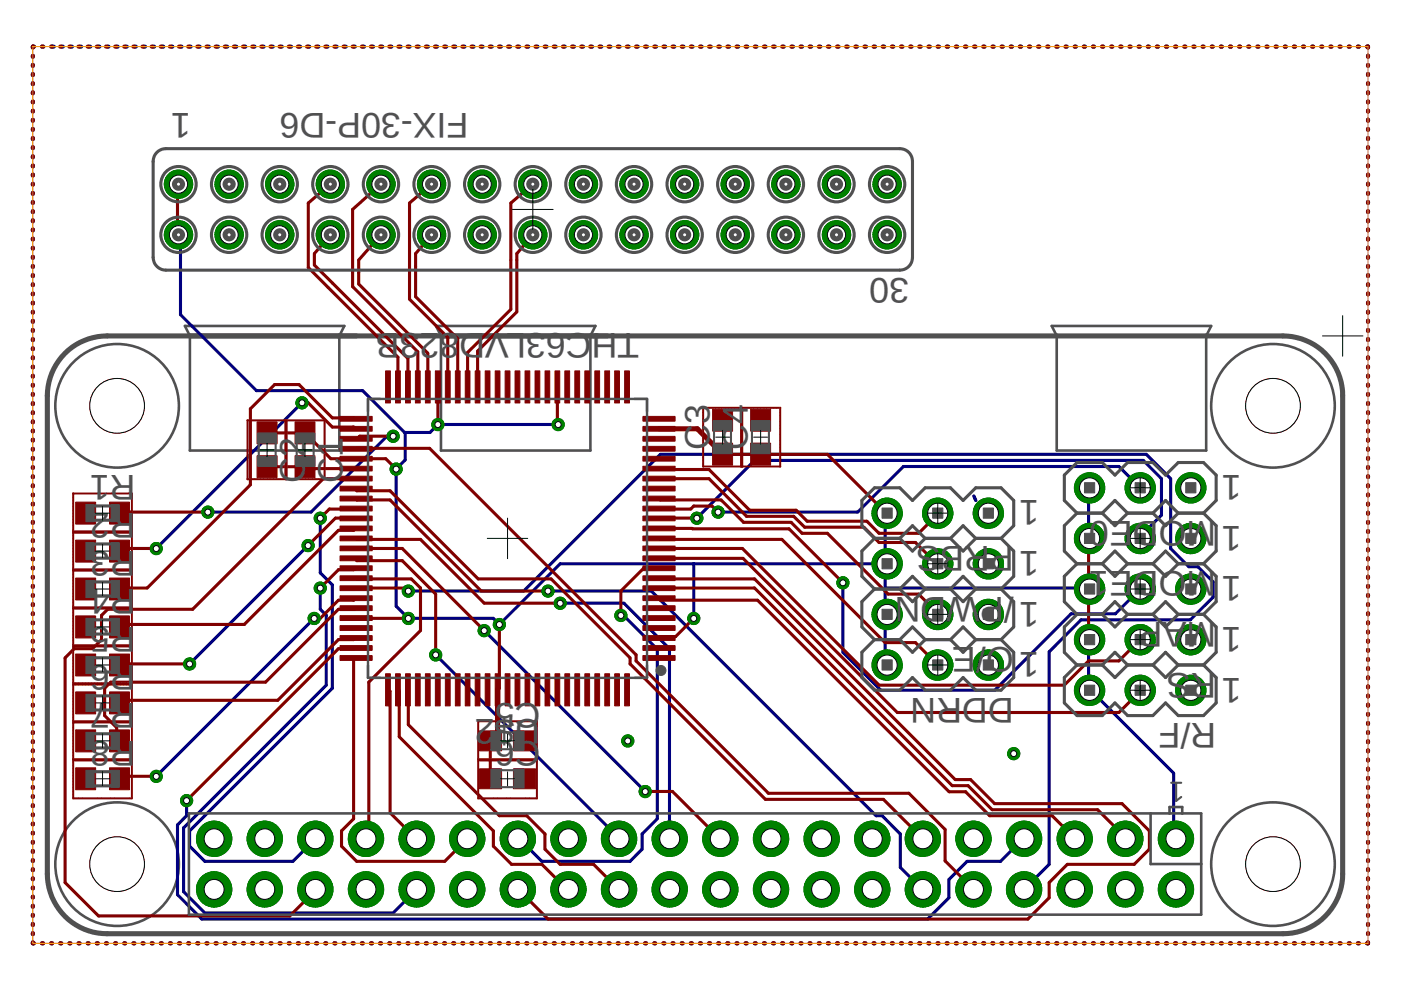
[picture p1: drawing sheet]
<svg xmlns="http://www.w3.org/2000/svg" width="297mm" height="210mm" viewBox="0 0 297 210" stroke-linecap="round" stroke-linejoin="round" font-family="sans-serif">
<defs><g id="words">
<g font-size="7.6" fill="#505050">
<text x="40.4" y="24" transform="rotate(-180 40.4 24)">1</text>
<text x="99.3" y="24" transform="rotate(-180 99.3 24)">FIX-30P-D6</text>
<text x="192.8" y="58.9" transform="rotate(-180 192.8 58.9)">30</text>
<text x="135.5" y="70.6" transform="rotate(-180 135.5 70.6)">THC63LVD823B</text>
<text x="150.5" y="95.4" transform="rotate(-90 150.5 95.4)">C3</text>
<text x="158.6" y="95.4" transform="rotate(-90 158.6 95.4)">C4</text>
<text x="28.8" y="100.7" transform="rotate(-180 28.8 100.7)">R1</text>
<text x="64.7" y="96.9" transform="rotate(-90 64.7 96.9)">2</text>
<text x="72.7" y="96.9" transform="rotate(-90 72.7 96.9)">1</text>
<text x="263.2" y="100.7" transform="rotate(-180 263.2 100.7)">1</text>
<text x="64.7" y="102.4" transform="rotate(-90 64.7 102.4)">C</text>
<text x="72.7" y="102.4" transform="rotate(-90 72.7 102.4)">C</text>
<text x="220.3" y="106.1" transform="rotate(-180 220.3 106.1)">1</text>
<text x="23.3" y="108.8" transform="rotate(-180 23.3 108.8)">2</text>
<text x="28.8" y="108.8" transform="rotate(-180 28.8 108.8)">R</text>
<text x="263.2" y="111.5" transform="rotate(-180 263.2 111.5)">1MODE0</text>
<text x="23.3" y="116.8" transform="rotate(-180 23.3 116.8)">3</text>
<text x="28.8" y="116.8" transform="rotate(-180 28.8 116.8)">R</text>
<text x="220.3" y="116.8" transform="rotate(-180 220.3 116.8)">1PRBS</text>
<text x="23.3" y="124.9" transform="rotate(-180 23.3 124.9)">4</text>
<text x="28.8" y="124.9" transform="rotate(-180 28.8 124.9)">R</text>
<text x="263.2" y="122.2" transform="rotate(-180 263.2 122.2)">1MODE1</text>
<text x="220.3" y="127.6" transform="rotate(-180 220.3 127.6)">1/PWDN</text>
<text x="23.3" y="132.9" transform="rotate(-180 23.3 132.9)">5</text>
<text x="28.8" y="132.9" transform="rotate(-180 28.8 132.9)">R</text>
<text x="263.2" y="132.9" transform="rotate(-180 263.2 132.9)">1MAP</text>
<text x="23.3" y="141" transform="rotate(-180 23.3 141)">6</text>
<text x="28.8" y="141" transform="rotate(-180 28.8 141)">R</text>
<text x="220.3" y="138.3" transform="rotate(-180 220.3 138.3)">1O/E</text>
<text x="263.2" y="143.7" transform="rotate(-180 263.2 143.7)">1RS</text>
<text x="23.3" y="149" transform="rotate(-180 23.3 149)">7</text>
<text x="28.8" y="149" transform="rotate(-180 28.8 149)">R</text>
<text x="109.1" y="149" transform="rotate(-180 109.1 149)">5</text>
<text x="114.6" y="149" transform="rotate(-180 114.6 149)">C</text>
<text x="214.9" y="148" transform="rotate(-180 214.9 148)">DDRN</text>
<text x="104.9" y="152.3" transform="rotate(-180 104.9 152.3)">2</text>
<text x="114.5" y="152.3" transform="rotate(-180 114.5 152.3)">U$</text>
<text x="257.9" y="153.3" transform="rotate(-180 257.9 153.3)">R/F</text>
<text x="23.3" y="157.1" transform="rotate(-180 23.3 157.1)">8</text>
<text x="28.8" y="157.1" transform="rotate(-180 28.8 157.1)">R</text>
<text x="109.1" y="157.1" transform="rotate(-180 109.1 157.1)">6</text>
<text x="114.6" y="157.1" transform="rotate(-180 114.6 157.1)">C</text>
</g>
</g></defs>
<g fill="none" stroke="#505050" stroke-width=".55">
<path d="M39.2 69.1h33.8l-1.1 2.1v24.3h-31.6v-24.3zM92.4 69.1h33.8l-1 2.1v24.3h-31.7v-24.3zM223 69.1h33.8l-1.1 2.1v24.3h-31.7v-24.3z"/>
<circle cx="24.8" cy="86" r="13.1"/>
<circle cx="269.9" cy="86" r="13.1"/>
<circle cx="24.8" cy="183.2" r="13.1"/>
<circle cx="269.9" cy="183.2" r="13.1"/>
</g>
<path d="M13.8 74.9a12.8 12.8 0 0 1 8.9-3.7h249.3a12.6 12.6 0 0 1 12.7 12.7v101.4a12.6 12.6 0 0 1-12.7 12.7h-249.3a12.7 12.7 0 0 1-12.7-12.7v-101.4a12.8 12.8 0 0 1 3.8-9z" fill="none" stroke="#505050" stroke-width="1.1"/>
<g fill="none" stroke="#000080" stroke-width=".66">
<path d="M37.8 49.8l.5 .2v16.7l16.1 16.1h22.5l9 9v5.7l-1.9 1.9v29.1l2.6 2.6h18l1.3 1.3 12.9-12.9h69.3M64 85.4l-30.9 30.9M83.4 92.5h-1.3l-16.1 16.1h-21.9M118.3 90h-25.5l-1.6 1.7h-5.4M65.3 115.7l-25.1 25.1M67.9 109.9v11.6l2.6 2.5v21.9l-30.3 30.3v3.2l3.2 3.2h18.7l4.8-4.8M147.1 119.5v11.6M147.7 109.9l12.3-12.3h82.4l3.9 3.9v7.7l-4.6 4.5v.5M188.1 108.8l-.4 .4v20.6l.4 .5-.4 .2v10.3l.4 .2M206.5 105.2l.4 .9M231 103.4h-.2v10.3l.2 .5M241.7 103.4l-4.5-4.5h-45.7l-9.6 9.7h-29.6"/>
<path d="M66.6 131.1l-33.5 33.5M67.9 124.7v4.5l1.3 1.3v14.8l-30.3 30.2v13.6l4.5 4.5h40l4.9-5M86.6 125.3h24.4l29-29h103l5.2 5.2v14.8l3.9 3.9h1.9l3.2 3.2v3.2l-4.8 4.8h-23.2l-6.8 6.8v45.1l-5.3 5.3M92.4 138.8l38.9 39M102.7 133.7l34.1 34.1M116.2 125.3h21.9l47.6 47.7h1.3l3.9 3.8v7.1l4.8 4.7M118.8 127.9h13.5l9.6 9.6 .1 40.3M131.6 130.5h.6l7.2 7.1v36l-3.3 3.2v3.2l-2.5 2.6h-18.7l-4.5-4.5-.6-.3M178.7 123.5v14.8l8.1 8h24.1l16.2-16.2h9.4l5.2-5.2M187.7 124.7h43.1l.2 .2M231 135.6h-.2v10.3l.2 .4 .5 .3 17.3 17.3v13.6l.5 .3M39.6 169.7v3.3l-2 1.9v14.8l5.2 5.2h153.9l4.5-4.5v-3.9l3.8-3.9h7.1l4.5-4.5 .5-.3"/>
</g>
<g fill="none" stroke="#000080" stroke-width=".87">
<path d="M7 11.8v.2M7 13.8v.2M7 15.7v.2M7 17.6v.2M7 19.6v.2M7.2 9.9h-.2v.2M8.9 9.9h.3M10.9 9.9h.5M13.1 9.9h.2M15 9.9h.3M17 9.9h.2M18.9 9.9h.2"/>
<path d="M20.8 9.9h.3M22.8 9.9h.2M24.7 9.9h.3M26.7 9.9h.2M28.6 9.9h.2M30.5 9.9h.3M32.5 9.9h.2M34.4 9.9h.2M36.3 9.9h.3M38.3 9.9h.2M40.2 9.9h.2M42.1 9.9h.3"/>
<path d="M44.1 9.9h.2M46 9.9h.2M47.9 9.9h.3M49.9 9.9h.2M51.8 9.9h.2M53.8 9.9h.2M55.7 9.9h.2M57.6 9.9h.2M59.6 9.9h.2M61.5 9.9h.2M63.4 9.9h.2M65.4 9.9h.2"/>
<path d="M67.3 9.9h.2M69.2 9.9h.2M71.2 9.9h.2M73.1 9.9h.2M75 9.9h.2M77 9.9h.2M78.9 9.9h.2M80.8 9.9h.3M82.8 9.9h.2M84.7 9.9h.2M86.7 9.9h.2M88.6 9.9h.2"/>
<path d="M90.5 9.9h.2M92.5 9.9h.2M94.4 9.9h.2M96.3 9.9h.2M98.3 9.9h.2M100.2 9.9h.2M102.1 9.9h.2M104.1 9.9h.2M106 9.9h.2M107.9 9.9h.3M109.9 9.9h.2M111.8 9.9h.2"/>
<path d="M113.7 9.9h.3M115.7 9.9h.2M117.6 9.9h.2M119.5 9.9h.3M121.5 9.9h.2M123.4 9.9h.2M125.3 9.9h.3M127.3 9.9h.2M129.2 9.9h.2M131.1 9.9h.3M133.1 9.9h.2M135 9.9h.2"/>
<path d="M137 9.9h.2M138.9 9.9h.2M140.8 9.9h.3M142.8 9.9h.2M144.7 9.9h.2M146.6 9.9h.3M148.6 9.9h.2M150.5 9.9h.2M152.4 9.9h.3M154.4 9.9h.2M156.3 9.9h.2M158.2 9.9h.3"/>
<path d="M160.2 9.9h.2M162.1 9.9h.2M164 9.9h.3M166 9.9h.2M167.9 9.9h.2M169.9 9.9h.2M171.8 9.9h.2M173.7 9.9h.2M175.7 9.9h.2M177.6 9.9h.2M179.5 9.9h.2M181.5 9.9h.2"/>
<path d="M183.4 9.9h.2M185.3 9.9h.2M187.3 9.9h.2M189.2 9.9h.2M191.1 9.9h.3M193.1 9.9h.2M195 9.9h.2M197 9.9h.2M198.9 9.9h.2M200.8 9.9h.2M202.8 9.9h.2M204.7 9.9h.2"/>
<path d="M206.6 9.9h.2M208.6 9.9h.2M210.5 9.9h.2M212.4 9.9h.2M214.4 9.9h.2M216.3 9.9h.2M218.2 9.9h.2M220.2 9.9h.2M222.1 9.9h.2M224 9.9h.3M226 9.9h.2M227.9 9.9h.2"/>
<path d="M229.8 9.9h.3M231.8 9.9h.2M233.7 9.9h.2M235.6 9.9h.3M237.6 9.9h.2M239.5 9.9h.2M241.4 9.9h.3M243.4 9.9h.2M245.3 9.9h.2M247.2 9.9h.3M249.2 9.9h.2M251.1 9.9h.3"/>
<path d="M253.1 9.9h.2M255 9.9h.2M256.9 9.9h.3M258.9 9.9h.2M260.8 9.9h.2M262.7 9.9h.3M264.7 9.9h.2M266.6 9.9h.2M268.5 9.9h.3M270.5 9.9h.2M272.4 9.9h.2M274.3 9.9h.3"/>
<path d="M276.3 9.9h.2M278.2 9.9h.2M280.2 9.9h.2M282.1 9.9h.2M284 9.9h.2M286 9.9h.2M287.9 9.9h.2M289.8 9.9h.2v.2M290 11.8v.2M290 13.8v.2M290 15.7v.2M290 17.6v.2"/>
<path d="M290 19.6v.2M7 21.5v.2M7 23.5v.2M7 25.4v.2M7 27.3v.2M7 29.3v.2M7 31.2v.2M7 33.1v.3M7 35.1v.2M7 37v.2M7 38.9v.3M290 21.5v.2"/>
<path d="M290 23.5v.2M290 25.4v.2M290 27.3v.2M290 29.3v.2M290 31.2v.2M290 33.1v.3M290 35.1v.2M290 37v.2M290 38.9v.3M7 40.9v.2M7 42.8v.2M7 44.8v.2"/>
<path d="M7 46.7v.2M7 48.6v.3M7 50.6v.2M7 52.5v.2M7 54.4v.3M7 56.4v.2M7 58.3v.2M290 40.9v.2M290 42.8v.2M290 44.8v.2M290 46.7v.2M290 48.6v.3"/>
<path d="M290 50.6v.2M290 52.5v.2M290 54.4v.3M290 56.4v.2M290 58.3v.2M7 60.3v.2M7 62.2v.2M7 64.1v.3M7 66.1v.2M7 68v.2M7 70v.2M7 71.9v.2"/>
<path d="M7 73.8v.2M7 75.8v.2M7 77.7v.2M7 79.7v.2M290 60.3v.2M290 62.2v.2M290 64.1v.3M290 66.1v.2M290 68v.2M290 70v.2M290 71.9v.2M290 73.8v.2"/>
<path d="M290 75.8v.2M290 77.7v.2M290 79.7v.2M7 81.6v.2M7 83.5v.2M7 85.4v.3M7 87.4v.2M7 89.3v.3M7 91.3v.2M7 93.2v.2M7 95.1v.3M7 97.1v.2"/>
<path d="M7 99v.2M290 81.6v.2M290 83.5v.2M290 85.4v.3M290 87.4v.2M290 89.3v.3M290 91.3v.2M290 93.2v.2M290 95.1v.3M290 97.1v.2M290 99v.2M7 101v.2"/>
<path d="M7 102.9v.2M7 104.8v.3M7 106.8v.2M7 108.7v.2M7 110.6v.3M7 112.6v.2M7 114.5v.2M7 116.5v.2M7 118.4v.2M290 101v.2M290 102.9v.2M290 104.8v.3"/>
<path d="M290 106.8v.2M290 108.7v.2M290 110.6v.3M290 112.6v.2M290 114.5v.2M290 116.5v.2M290 118.4v.2M7 120.3v.2M7 122.3v.2M7 124.2v.2M7 126.2v.2M7 128.1v.2"/>
<path d="M7 130v.2M7 132v.2M7 133.9v.2M7 135.8v.3M7 137.8v.2M7 139.7v.2M290 120.3v.2M290 122.3v.2M290 124.2v.2M290 126.2v.2M290 128.1v.2M290 130v.2"/>
<path d="M290 132v.2M290 133.9v.2M290 135.8v.3M290 137.8v.2M290 139.7v.2M7 141.6v.3M7 143.6v.2M7 145.5v.3M7 147.5v.2M7 149.4v.2M7 151.3v.3M7 153.3v.2"/>
<path d="M7 155.2v.2M7 157.1v.3M7 159.1v.2M290 141.6v.3M290 143.6v.2M290 145.5v.3M290 147.5v.2M290 149.4v.2M290 151.3v.3M290 153.3v.2M290 155.2v.2M290 157.1v.3"/>
<path d="M290 159.1v.2M7 161v.2M7 163v.2M7 164.9v.2M7 166.8v.3M7 168.8v.2M7 170.7v.2M7 172.7v.2M7 174.6v.2M7 176.5v.2M7 178.5v.2M290 161v.2"/>
<path d="M290 163v.2M290 164.9v.2M290 166.8v.3M290 168.8v.2M290 170.7v.2M290 172.7v.2M290 174.6v.2M290 176.5v.2M290 178.5v.2M7 180.4v.2M7 182.4v.2M7 184.3v.2"/>
<path d="M7 186.2v.2M7 188.2v.2M7 190.1v.2M7 192v.3M7 194v.2M7 195.9v.2M7 197.8v.3M7 199.8v.2h.2M290 180.4v.2M290 182.4v.2M290 184.3v.2M290 186.2v.2"/>
<path d="M290 188.2v.2M290 190.1v.2M290 192v.3M290 194v.2M290 195.9v.2M290 197.8v.3M290 199.8v.2h-.2M8.9 200h.2M10.8 200h.2M12.8 200h.2M14.7 200h.2M16.6 200h.3"/>
<path d="M18.6 200h.2M20.5 200h.2M22.5 200h.2M24.4 200h.2M26.3 200h.2M28.3 200h.2M30.2 200h.2M32.2 200h.2M34.1 200h.2M36 200h.2M38 200h.2M39.9 200h.2"/>
<path d="M41.8 200h.3M43.8 200h.2M45.7 200h.2M47.6 200h.3M49.6 200h.2M51.5 200h.2M53.5 200h.2M55.4 200h.2M57.3 200h.3M59.3 200h.2M61.2 200h.2M63.1 200h.3"/>
<path d="M65.1 200h.2M67 200h.2M69 200h.2M70.9 200h.2M72.8 200h.2M74.8 200h.2M76.7 200h.2M78.6 200h.3M80.6 200h.2M82.5 200h.2M84.5 200h.2M86.4 200h.2"/>
<path d="M88.3 200h.3M90.3 200h.2M92.2 200h.2M94.1 200h.3M96.1 200h.2M98 200h.2M99.9 200h.3M101.9 200h.2M103.8 200h.3M105.8 200h.2M107.7 200h.2M109.6 200h.3"/>
<path d="M111.6 200h.2M113.5 200h.2M115.5 200h.2M117.4 200h.2M119.3 200h.2M121.3 200h.2M123.2 200h.2M125.1 200h.3M127.1 200h.2M129 200h.2M131 200h.2M132.9 200h.2"/>
<path d="M134.8 200h.2M136.8 200h.2M138.7 200h.2M140.7 200h.2M142.6 200h.2M144.5 200h.2M146.5 200h.2M148.4 200h.2M150.3 200h.3M152.3 200h.2M154.2 200h.2M156.1 200h.3"/>
<path d="M158.1 200h.2M160 200h.2M161.9 200h.3M163.9 200h.2M165.8 200h.3M167.8 200h.2M169.7 200h.2M171.6 200h.3M173.6 200h.2M175.5 200h.2M177.5 200h.2M179.4 200h.2"/>
<path d="M181.3 200h.2M183.3 200h.2M185.2 200h.2M187.1 200h.3M189.1 200h.2M191 200h.2M193 200h.2M194.9 200h.2M196.8 200h.2M198.8 200h.2M200.7 200h.2M202.6 200h.3"/>
<path d="M204.6 200h.2M206.5 200h.2M208.4 200h.3M210.4 200h.2M212.3 200h.3M214.3 200h.2M216.2 200h.2M218.1 200h.3M220.1 200h.2M222 200h.2M223.9 200h.3M225.9 200h.2"/>
<path d="M227.8 200h.2M229.8 200h.2M231.7 200h.2M233.6 200h.3M235.6 200h.2M237.5 200h.2M239.5 200h.2M241.4 200h.2M243.3 200h.2M245.3 200h.2M247.2 200h.2M249.1 200h.3"/>
<path d="M251.1 200h.2M253 200h.2M255 200h.2M256.9 200h.2M258.8 200h.2M260.8 200h.2M262.7 200h.2M264.6 200h.3M266.6 200h.2M268.5 200h.2M270.4 200h.3M272.4 200h.2"/>
<path d="M274.3 200h.3M276.3 200h.2M278.2 200h.2M280.1 200h.3M282.1 200h.2M284 200h.2M286 200h.2M287.9 200h.2"/>
</g>
<circle cx="249.3" cy="177.8" r="3.7" fill="#008000" stroke="#008000" stroke-width=".21"/>
<circle cx="249.3" cy="177.8" r="2.12" fill="#fff" stroke="#000" stroke-width=".21"/>
<circle cx="249.3" cy="188.6" r="3.7" fill="#008000" stroke="#008000" stroke-width=".21"/>
<circle cx="249.3" cy="188.6" r="2.12" fill="#fff" stroke="#000" stroke-width=".21"/>
<circle cx="238.6" cy="177.8" r="3.7" fill="#008000" stroke="#008000" stroke-width=".21"/>
<circle cx="238.6" cy="177.8" r="2.12" fill="#fff" stroke="#000" stroke-width=".21"/>
<circle cx="238.6" cy="188.6" r="3.7" fill="#008000" stroke="#008000" stroke-width=".21"/>
<circle cx="238.6" cy="188.6" r="2.12" fill="#fff" stroke="#000" stroke-width=".21"/>
<circle cx="227.9" cy="177.8" r="3.7" fill="#008000" stroke="#008000" stroke-width=".21"/>
<circle cx="227.9" cy="177.8" r="2.12" fill="#fff" stroke="#000" stroke-width=".21"/>
<circle cx="227.9" cy="188.6" r="3.7" fill="#008000" stroke="#008000" stroke-width=".21"/>
<circle cx="227.9" cy="188.6" r="2.12" fill="#fff" stroke="#000" stroke-width=".21"/>
<circle cx="217.1" cy="177.8" r="3.7" fill="#008000" stroke="#008000" stroke-width=".21"/>
<circle cx="217.1" cy="177.8" r="2.12" fill="#fff" stroke="#000" stroke-width=".21"/>
<circle cx="217.1" cy="188.6" r="3.7" fill="#008000" stroke="#008000" stroke-width=".21"/>
<circle cx="217.1" cy="188.6" r="2.12" fill="#fff" stroke="#000" stroke-width=".21"/>
<circle cx="206.4" cy="177.8" r="3.7" fill="#008000" stroke="#008000" stroke-width=".21"/>
<circle cx="206.4" cy="177.8" r="2.12" fill="#fff" stroke="#000" stroke-width=".21"/>
<circle cx="206.4" cy="188.6" r="3.7" fill="#008000" stroke="#008000" stroke-width=".21"/>
<circle cx="206.4" cy="188.6" r="2.12" fill="#fff" stroke="#000" stroke-width=".21"/>
<circle cx="195.7" cy="177.8" r="3.7" fill="#008000" stroke="#008000" stroke-width=".21"/>
<circle cx="195.7" cy="177.8" r="2.12" fill="#fff" stroke="#000" stroke-width=".21"/>
<circle cx="195.7" cy="188.6" r="3.7" fill="#008000" stroke="#008000" stroke-width=".21"/>
<circle cx="195.7" cy="188.6" r="2.12" fill="#fff" stroke="#000" stroke-width=".21"/>
<circle cx="184.9" cy="177.8" r="3.7" fill="#008000" stroke="#008000" stroke-width=".21"/>
<circle cx="184.9" cy="177.8" r="2.12" fill="#fff" stroke="#000" stroke-width=".21"/>
<circle cx="184.9" cy="188.6" r="3.7" fill="#008000" stroke="#008000" stroke-width=".21"/>
<circle cx="184.9" cy="188.6" r="2.12" fill="#fff" stroke="#000" stroke-width=".21"/>
<circle cx="174.2" cy="177.8" r="3.7" fill="#008000" stroke="#008000" stroke-width=".21"/>
<circle cx="174.2" cy="177.8" r="2.12" fill="#fff" stroke="#000" stroke-width=".21"/>
<circle cx="174.2" cy="188.6" r="3.7" fill="#008000" stroke="#008000" stroke-width=".21"/>
<circle cx="174.2" cy="188.6" r="2.12" fill="#fff" stroke="#000" stroke-width=".21"/>
<circle cx="163.5" cy="177.8" r="3.7" fill="#008000" stroke="#008000" stroke-width=".21"/>
<circle cx="163.5" cy="177.8" r="2.12" fill="#fff" stroke="#000" stroke-width=".21"/>
<circle cx="163.5" cy="188.6" r="3.7" fill="#008000" stroke="#008000" stroke-width=".21"/>
<circle cx="163.5" cy="188.6" r="2.12" fill="#fff" stroke="#000" stroke-width=".21"/>
<circle cx="152.7" cy="177.8" r="3.7" fill="#008000" stroke="#008000" stroke-width=".21"/>
<circle cx="152.7" cy="177.8" r="2.12" fill="#fff" stroke="#000" stroke-width=".21"/>
<circle cx="152.7" cy="188.6" r="3.7" fill="#008000" stroke="#008000" stroke-width=".21"/>
<circle cx="152.7" cy="188.6" r="2.12" fill="#fff" stroke="#000" stroke-width=".21"/>
<circle cx="142" cy="177.8" r="3.7" fill="#008000" stroke="#008000" stroke-width=".21"/>
<circle cx="142" cy="177.8" r="2.12" fill="#fff" stroke="#000" stroke-width=".21"/>
<circle cx="142" cy="188.6" r="3.7" fill="#008000" stroke="#008000" stroke-width=".21"/>
<circle cx="142" cy="188.6" r="2.12" fill="#fff" stroke="#000" stroke-width=".21"/>
<circle cx="131.3" cy="177.8" r="3.7" fill="#008000" stroke="#008000" stroke-width=".21"/>
<circle cx="131.3" cy="177.8" r="2.12" fill="#fff" stroke="#000" stroke-width=".21"/>
<circle cx="131.3" cy="188.6" r="3.7" fill="#008000" stroke="#008000" stroke-width=".21"/>
<circle cx="131.3" cy="188.6" r="2.12" fill="#fff" stroke="#000" stroke-width=".21"/>
<circle cx="120.5" cy="177.8" r="3.7" fill="#008000" stroke="#008000" stroke-width=".21"/>
<circle cx="120.5" cy="177.8" r="2.12" fill="#fff" stroke="#000" stroke-width=".21"/>
<circle cx="120.5" cy="188.6" r="3.7" fill="#008000" stroke="#008000" stroke-width=".21"/>
<circle cx="120.5" cy="188.6" r="2.12" fill="#fff" stroke="#000" stroke-width=".21"/>
<circle cx="109.8" cy="177.8" r="3.7" fill="#008000" stroke="#008000" stroke-width=".21"/>
<circle cx="109.8" cy="177.8" r="2.12" fill="#fff" stroke="#000" stroke-width=".21"/>
<circle cx="109.8" cy="188.6" r="3.7" fill="#008000" stroke="#008000" stroke-width=".21"/>
<circle cx="109.8" cy="188.6" r="2.12" fill="#fff" stroke="#000" stroke-width=".21"/>
<circle cx="99.1" cy="177.8" r="3.7" fill="#008000" stroke="#008000" stroke-width=".21"/>
<circle cx="99.1" cy="177.8" r="2.12" fill="#fff" stroke="#000" stroke-width=".21"/>
<circle cx="99.1" cy="188.6" r="3.7" fill="#008000" stroke="#008000" stroke-width=".21"/>
<circle cx="99.1" cy="188.6" r="2.12" fill="#fff" stroke="#000" stroke-width=".21"/>
<circle cx="88.3" cy="177.8" r="3.7" fill="#008000" stroke="#008000" stroke-width=".21"/>
<circle cx="88.3" cy="177.8" r="2.12" fill="#fff" stroke="#000" stroke-width=".21"/>
<circle cx="88.3" cy="188.6" r="3.7" fill="#008000" stroke="#008000" stroke-width=".21"/>
<circle cx="88.3" cy="188.6" r="2.12" fill="#fff" stroke="#000" stroke-width=".21"/>
<circle cx="77.6" cy="177.8" r="3.7" fill="#008000" stroke="#008000" stroke-width=".21"/>
<circle cx="77.6" cy="177.8" r="2.12" fill="#fff" stroke="#000" stroke-width=".21"/>
<circle cx="77.6" cy="188.6" r="3.7" fill="#008000" stroke="#008000" stroke-width=".21"/>
<circle cx="77.6" cy="188.6" r="2.12" fill="#fff" stroke="#000" stroke-width=".21"/>
<circle cx="66.9" cy="177.8" r="3.7" fill="#008000" stroke="#008000" stroke-width=".21"/>
<circle cx="66.9" cy="177.8" r="2.12" fill="#fff" stroke="#000" stroke-width=".21"/>
<circle cx="66.9" cy="188.6" r="3.7" fill="#008000" stroke="#008000" stroke-width=".21"/>
<circle cx="66.9" cy="188.6" r="2.12" fill="#fff" stroke="#000" stroke-width=".21"/>
<circle cx="56.1" cy="177.8" r="3.7" fill="#008000" stroke="#008000" stroke-width=".21"/>
<circle cx="56.1" cy="177.8" r="2.12" fill="#fff" stroke="#000" stroke-width=".21"/>
<circle cx="56.1" cy="188.6" r="3.7" fill="#008000" stroke="#008000" stroke-width=".21"/>
<circle cx="56.1" cy="188.6" r="2.12" fill="#fff" stroke="#000" stroke-width=".21"/>
<circle cx="45.4" cy="177.8" r="3.7" fill="#008000" stroke="#008000" stroke-width=".21"/>
<circle cx="45.4" cy="177.8" r="2.12" fill="#fff" stroke="#000" stroke-width=".21"/>
<circle cx="45.4" cy="188.6" r="3.7" fill="#008000" stroke="#008000" stroke-width=".21"/>
<circle cx="45.4" cy="188.6" r="2.12" fill="#fff" stroke="#000" stroke-width=".21"/>
<circle cx="209.5" cy="108.8" r="3.2" fill="#008000" stroke="#008000" stroke-width=".21"/>
<circle cx="209.5" cy="108.8" r="2.14" fill="#fff" stroke="#000" stroke-width=".21"/>
<circle cx="198.8" cy="108.8" r="3.2" fill="#008000" stroke="#008000" stroke-width=".21"/>
<circle cx="198.8" cy="108.8" r="2.14" fill="#fff" stroke="#000" stroke-width=".21"/>
<circle cx="188.1" cy="108.8" r="3.2" fill="#008000" stroke="#008000" stroke-width=".21"/>
<circle cx="188.1" cy="108.8" r="2.14" fill="#fff" stroke="#000" stroke-width=".21"/>
<circle cx="209.5" cy="119.5" r="3.2" fill="#008000" stroke="#008000" stroke-width=".21"/>
<circle cx="209.5" cy="119.5" r="2.14" fill="#fff" stroke="#000" stroke-width=".21"/>
<circle cx="198.8" cy="119.5" r="3.2" fill="#008000" stroke="#008000" stroke-width=".21"/>
<circle cx="198.8" cy="119.5" r="2.14" fill="#fff" stroke="#000" stroke-width=".21"/>
<circle cx="188.1" cy="119.5" r="3.2" fill="#008000" stroke="#008000" stroke-width=".21"/>
<circle cx="188.1" cy="119.5" r="2.14" fill="#fff" stroke="#000" stroke-width=".21"/>
<circle cx="209.5" cy="141" r="3.2" fill="#008000" stroke="#008000" stroke-width=".21"/>
<circle cx="209.5" cy="141" r="2.14" fill="#fff" stroke="#000" stroke-width=".21"/>
<circle cx="198.8" cy="141" r="3.2" fill="#008000" stroke="#008000" stroke-width=".21"/>
<circle cx="198.8" cy="141" r="2.14" fill="#fff" stroke="#000" stroke-width=".21"/>
<circle cx="188.1" cy="141" r="3.2" fill="#008000" stroke="#008000" stroke-width=".21"/>
<circle cx="188.1" cy="141" r="2.14" fill="#fff" stroke="#000" stroke-width=".21"/>
<circle cx="209.5" cy="130.3" r="3.2" fill="#008000" stroke="#008000" stroke-width=".21"/>
<circle cx="209.5" cy="130.3" r="2.14" fill="#fff" stroke="#000" stroke-width=".21"/>
<circle cx="198.8" cy="130.3" r="3.2" fill="#008000" stroke="#008000" stroke-width=".21"/>
<circle cx="198.8" cy="130.3" r="2.14" fill="#fff" stroke="#000" stroke-width=".21"/>
<circle cx="188.1" cy="130.3" r="3.2" fill="#008000" stroke="#008000" stroke-width=".21"/>
<circle cx="188.1" cy="130.3" r="2.14" fill="#fff" stroke="#000" stroke-width=".21"/>
<circle cx="252.5" cy="103.4" r="3.2" fill="#008000" stroke="#008000" stroke-width=".21"/>
<circle cx="252.5" cy="103.4" r="2.14" fill="#fff" stroke="#000" stroke-width=".21"/>
<circle cx="241.7" cy="103.4" r="3.2" fill="#008000" stroke="#008000" stroke-width=".21"/>
<circle cx="241.7" cy="103.4" r="2.14" fill="#fff" stroke="#000" stroke-width=".21"/>
<circle cx="231" cy="103.4" r="3.2" fill="#008000" stroke="#008000" stroke-width=".21"/>
<circle cx="231" cy="103.4" r="2.14" fill="#fff" stroke="#000" stroke-width=".21"/>
<circle cx="252.5" cy="114.2" r="3.2" fill="#008000" stroke="#008000" stroke-width=".21"/>
<circle cx="252.5" cy="114.2" r="2.14" fill="#fff" stroke="#000" stroke-width=".21"/>
<circle cx="241.7" cy="114.2" r="3.2" fill="#008000" stroke="#008000" stroke-width=".21"/>
<circle cx="241.7" cy="114.2" r="2.14" fill="#fff" stroke="#000" stroke-width=".21"/>
<circle cx="231" cy="114.2" r="3.2" fill="#008000" stroke="#008000" stroke-width=".21"/>
<circle cx="231" cy="114.2" r="2.14" fill="#fff" stroke="#000" stroke-width=".21"/>
<circle cx="252.5" cy="124.9" r="3.2" fill="#008000" stroke="#008000" stroke-width=".21"/>
<circle cx="252.5" cy="124.9" r="2.14" fill="#fff" stroke="#000" stroke-width=".21"/>
<circle cx="241.7" cy="124.9" r="3.2" fill="#008000" stroke="#008000" stroke-width=".21"/>
<circle cx="241.7" cy="124.9" r="2.14" fill="#fff" stroke="#000" stroke-width=".21"/>
<circle cx="231" cy="124.9" r="3.2" fill="#008000" stroke="#008000" stroke-width=".21"/>
<circle cx="231" cy="124.9" r="2.14" fill="#fff" stroke="#000" stroke-width=".21"/>
<circle cx="252.5" cy="135.6" r="3.2" fill="#008000" stroke="#008000" stroke-width=".21"/>
<circle cx="252.5" cy="135.6" r="2.14" fill="#fff" stroke="#000" stroke-width=".21"/>
<circle cx="241.7" cy="135.6" r="3.2" fill="#008000" stroke="#008000" stroke-width=".21"/>
<circle cx="241.7" cy="135.6" r="2.14" fill="#fff" stroke="#000" stroke-width=".21"/>
<circle cx="231" cy="135.6" r="3.2" fill="#008000" stroke="#008000" stroke-width=".21"/>
<circle cx="231" cy="135.6" r="2.14" fill="#fff" stroke="#000" stroke-width=".21"/>
<circle cx="252.5" cy="146.4" r="3.2" fill="#008000" stroke="#008000" stroke-width=".21"/>
<circle cx="252.5" cy="146.4" r="2.14" fill="#fff" stroke="#000" stroke-width=".21"/>
<circle cx="241.7" cy="146.4" r="3.2" fill="#008000" stroke="#008000" stroke-width=".21"/>
<circle cx="241.7" cy="146.4" r="2.14" fill="#fff" stroke="#000" stroke-width=".21"/>
<circle cx="231" cy="146.4" r="3.2" fill="#008000" stroke="#008000" stroke-width=".21"/>
<circle cx="231" cy="146.4" r="2.14" fill="#fff" stroke="#000" stroke-width=".21"/>
<circle cx="37.8" cy="39.1" r="3" fill="#008000" stroke="#008000" stroke-width=".21"/>
<circle cx="37.8" cy="39.1" r="1.93" fill="#fff" stroke="#000" stroke-width=".21"/>
<circle cx="37.8" cy="49.8" r="3" fill="#008000" stroke="#008000" stroke-width=".21"/>
<circle cx="37.8" cy="49.8" r="1.93" fill="#fff" stroke="#000" stroke-width=".21"/>
<circle cx="48.6" cy="39.1" r="3" fill="#008000" stroke="#008000" stroke-width=".21"/>
<circle cx="48.6" cy="39.1" r="1.93" fill="#fff" stroke="#000" stroke-width=".21"/>
<circle cx="48.6" cy="49.8" r="3" fill="#008000" stroke="#008000" stroke-width=".21"/>
<circle cx="48.6" cy="49.8" r="1.93" fill="#fff" stroke="#000" stroke-width=".21"/>
<circle cx="59.3" cy="39.1" r="3" fill="#008000" stroke="#008000" stroke-width=".21"/>
<circle cx="59.3" cy="39.1" r="1.93" fill="#fff" stroke="#000" stroke-width=".21"/>
<circle cx="59.3" cy="49.8" r="3" fill="#008000" stroke="#008000" stroke-width=".21"/>
<circle cx="59.3" cy="49.8" r="1.93" fill="#fff" stroke="#000" stroke-width=".21"/>
<circle cx="70" cy="39.1" r="3" fill="#008000" stroke="#008000" stroke-width=".21"/>
<circle cx="70" cy="39.1" r="1.93" fill="#fff" stroke="#000" stroke-width=".21"/>
<circle cx="70" cy="49.8" r="3" fill="#008000" stroke="#008000" stroke-width=".21"/>
<circle cx="70" cy="49.8" r="1.93" fill="#fff" stroke="#000" stroke-width=".21"/>
<circle cx="80.8" cy="39.1" r="3" fill="#008000" stroke="#008000" stroke-width=".21"/>
<circle cx="80.8" cy="39.1" r="1.93" fill="#fff" stroke="#000" stroke-width=".21"/>
<circle cx="80.8" cy="49.8" r="3" fill="#008000" stroke="#008000" stroke-width=".21"/>
<circle cx="80.8" cy="49.8" r="1.93" fill="#fff" stroke="#000" stroke-width=".21"/>
<circle cx="91.5" cy="39.1" r="3" fill="#008000" stroke="#008000" stroke-width=".21"/>
<circle cx="91.5" cy="39.1" r="1.93" fill="#fff" stroke="#000" stroke-width=".21"/>
<circle cx="91.5" cy="49.8" r="3" fill="#008000" stroke="#008000" stroke-width=".21"/>
<circle cx="91.5" cy="49.8" r="1.93" fill="#fff" stroke="#000" stroke-width=".21"/>
<circle cx="102.2" cy="39.1" r="3" fill="#008000" stroke="#008000" stroke-width=".21"/>
<circle cx="102.2" cy="39.1" r="1.93" fill="#fff" stroke="#000" stroke-width=".21"/>
<circle cx="102.2" cy="49.8" r="3" fill="#008000" stroke="#008000" stroke-width=".21"/>
<circle cx="102.2" cy="49.8" r="1.93" fill="#fff" stroke="#000" stroke-width=".21"/>
<circle cx="113" cy="39.1" r="3" fill="#008000" stroke="#008000" stroke-width=".21"/>
<circle cx="113" cy="39.1" r="1.93" fill="#fff" stroke="#000" stroke-width=".21"/>
<circle cx="113" cy="49.8" r="3" fill="#008000" stroke="#008000" stroke-width=".21"/>
<circle cx="113" cy="49.8" r="1.93" fill="#fff" stroke="#000" stroke-width=".21"/>
<circle cx="123.7" cy="39.1" r="3" fill="#008000" stroke="#008000" stroke-width=".21"/>
<circle cx="123.7" cy="39.1" r="1.93" fill="#fff" stroke="#000" stroke-width=".21"/>
<circle cx="123.7" cy="49.8" r="3" fill="#008000" stroke="#008000" stroke-width=".21"/>
<circle cx="123.7" cy="49.8" r="1.93" fill="#fff" stroke="#000" stroke-width=".21"/>
<circle cx="134.4" cy="39.1" r="3" fill="#008000" stroke="#008000" stroke-width=".21"/>
<circle cx="134.4" cy="39.1" r="1.93" fill="#fff" stroke="#000" stroke-width=".21"/>
<circle cx="134.4" cy="49.8" r="3" fill="#008000" stroke="#008000" stroke-width=".21"/>
<circle cx="134.4" cy="49.8" r="1.93" fill="#fff" stroke="#000" stroke-width=".21"/>
<circle cx="145.2" cy="39.1" r="3" fill="#008000" stroke="#008000" stroke-width=".21"/>
<circle cx="145.2" cy="39.1" r="1.93" fill="#fff" stroke="#000" stroke-width=".21"/>
<circle cx="145.2" cy="49.8" r="3" fill="#008000" stroke="#008000" stroke-width=".21"/>
<circle cx="145.2" cy="49.8" r="1.93" fill="#fff" stroke="#000" stroke-width=".21"/>
<circle cx="155.9" cy="39.1" r="3" fill="#008000" stroke="#008000" stroke-width=".21"/>
<circle cx="155.9" cy="39.1" r="1.93" fill="#fff" stroke="#000" stroke-width=".21"/>
<circle cx="155.9" cy="49.8" r="3" fill="#008000" stroke="#008000" stroke-width=".21"/>
<circle cx="155.9" cy="49.8" r="1.93" fill="#fff" stroke="#000" stroke-width=".21"/>
<circle cx="166.6" cy="39.1" r="3" fill="#008000" stroke="#008000" stroke-width=".21"/>
<circle cx="166.6" cy="39.1" r="1.93" fill="#fff" stroke="#000" stroke-width=".21"/>
<circle cx="166.6" cy="49.8" r="3" fill="#008000" stroke="#008000" stroke-width=".21"/>
<circle cx="166.6" cy="49.8" r="1.93" fill="#fff" stroke="#000" stroke-width=".21"/>
<circle cx="177.4" cy="39.1" r="3" fill="#008000" stroke="#008000" stroke-width=".21"/>
<circle cx="177.4" cy="39.1" r="1.93" fill="#fff" stroke="#000" stroke-width=".21"/>
<circle cx="177.4" cy="49.8" r="3" fill="#008000" stroke="#008000" stroke-width=".21"/>
<circle cx="177.4" cy="49.8" r="1.93" fill="#fff" stroke="#000" stroke-width=".21"/>
<circle cx="188.1" cy="39.1" r="3" fill="#008000" stroke="#008000" stroke-width=".21"/>
<circle cx="188.1" cy="39.1" r="1.93" fill="#fff" stroke="#000" stroke-width=".21"/>
<circle cx="188.1" cy="49.8" r="3" fill="#008000" stroke="#008000" stroke-width=".21"/>
<circle cx="188.1" cy="49.8" r="1.93" fill="#fff" stroke="#000" stroke-width=".21"/>
<circle cx="67.9" cy="109.9" r="1.29" fill="#008000" stroke="#008000" stroke-width=".21"/>
<circle cx="67.9" cy="109.9" r=".64" fill="#fff" stroke="#000" stroke-width=".21"/>
<circle cx="116.2" cy="125.3" r="1.29" fill="#008000" stroke="#008000" stroke-width=".21"/>
<circle cx="116.2" cy="125.3" r=".64" fill="#fff" stroke="#000" stroke-width=".21"/>
<circle cx="44.1" cy="108.6" r="1.29" fill="#008000" stroke="#008000" stroke-width=".21"/>
<circle cx="44.1" cy="108.6" r=".64" fill="#fff" stroke="#000" stroke-width=".21"/>
<circle cx="83.4" cy="92.5" r="1.29" fill="#008000" stroke="#008000" stroke-width=".21"/>
<circle cx="83.4" cy="92.5" r=".64" fill="#fff" stroke="#000" stroke-width=".21"/>
<circle cx="33.1" cy="116.3" r="1.29" fill="#008000" stroke="#008000" stroke-width=".21"/>
<circle cx="33.1" cy="116.3" r=".64" fill="#fff" stroke="#000" stroke-width=".21"/>
<circle cx="64" cy="85.4" r="1.29" fill="#008000" stroke="#008000" stroke-width=".21"/>
<circle cx="64" cy="85.4" r=".64" fill="#fff" stroke="#000" stroke-width=".21"/>
<circle cx="40.2" cy="140.8" r="1.29" fill="#008000" stroke="#008000" stroke-width=".21"/>
<circle cx="40.2" cy="140.8" r=".64" fill="#fff" stroke="#000" stroke-width=".21"/>
<circle cx="65.3" cy="115.7" r="1.29" fill="#008000" stroke="#008000" stroke-width=".21"/>
<circle cx="65.3" cy="115.7" r=".64" fill="#fff" stroke="#000" stroke-width=".21"/>
<circle cx="118.8" cy="127.9" r="1.29" fill="#008000" stroke="#008000" stroke-width=".21"/>
<circle cx="118.8" cy="127.9" r=".64" fill="#fff" stroke="#000" stroke-width=".21"/>
<circle cx="102.7" cy="133.7" r="1.29" fill="#008000" stroke="#008000" stroke-width=".21"/>
<circle cx="102.7" cy="133.7" r=".64" fill="#fff" stroke="#000" stroke-width=".21"/>
<circle cx="136.8" cy="167.8" r="1.29" fill="#008000" stroke="#008000" stroke-width=".21"/>
<circle cx="136.8" cy="167.8" r=".64" fill="#fff" stroke="#000" stroke-width=".21"/>
<circle cx="92.4" cy="138.9" r="1.29" fill="#008000" stroke="#008000" stroke-width=".21"/>
<circle cx="92.4" cy="138.9" r=".64" fill="#fff" stroke="#000" stroke-width=".21"/>
<circle cx="67.9" cy="124.7" r="1.29" fill="#008000" stroke="#008000" stroke-width=".21"/>
<circle cx="67.9" cy="124.7" r=".64" fill="#fff" stroke="#000" stroke-width=".21"/>
<circle cx="86.6" cy="125.3" r="1.29" fill="#008000" stroke="#008000" stroke-width=".21"/>
<circle cx="86.6" cy="125.3" r=".64" fill="#fff" stroke="#000" stroke-width=".21"/>
<circle cx="33.1" cy="164.6" r="1.29" fill="#008000" stroke="#008000" stroke-width=".21"/>
<circle cx="33.1" cy="164.6" r=".64" fill="#fff" stroke="#000" stroke-width=".21"/>
<circle cx="66.6" cy="131.1" r="1.29" fill="#008000" stroke="#008000" stroke-width=".21"/>
<circle cx="66.6" cy="131.1" r=".64" fill="#fff" stroke="#000" stroke-width=".21"/>
<circle cx="39.6" cy="169.8" r="1.29" fill="#008000" stroke="#008000" stroke-width=".21"/>
<circle cx="39.6" cy="169.8" r=".64" fill="#fff" stroke="#000" stroke-width=".21"/>
<circle cx="131.6" cy="130.5" r="1.29" fill="#008000" stroke="#008000" stroke-width=".21"/>
<circle cx="131.6" cy="130.5" r=".64" fill="#fff" stroke="#000" stroke-width=".21"/>
<circle cx="178.7" cy="123.6" r="1.29" fill="#008000" stroke="#008000" stroke-width=".21"/>
<circle cx="178.7" cy="123.6" r=".64" fill="#fff" stroke="#000" stroke-width=".21"/>
<circle cx="147.7" cy="109.9" r="1.29" fill="#008000" stroke="#008000" stroke-width=".21"/>
<circle cx="147.7" cy="109.9" r=".64" fill="#fff" stroke="#000" stroke-width=".21"/>
<circle cx="152.3" cy="108.6" r="1.29" fill="#008000" stroke="#008000" stroke-width=".21"/>
<circle cx="152.3" cy="108.6" r=".64" fill="#fff" stroke="#000" stroke-width=".21"/>
<circle cx="214.9" cy="159.8" r="1.29" fill="#008000" stroke="#008000" stroke-width=".21"/>
<circle cx="214.9" cy="159.8" r=".64" fill="#fff" stroke="#000" stroke-width=".21"/>
<circle cx="133.1" cy="157.1" r="1.29" fill="#008000" stroke="#008000" stroke-width=".21"/>
<circle cx="133.1" cy="157.1" r=".64" fill="#fff" stroke="#000" stroke-width=".21"/>
<circle cx="105.9" cy="132.4" r="1.29" fill="#008000" stroke="#008000" stroke-width=".21"/>
<circle cx="105.9" cy="132.4" r=".64" fill="#fff" stroke="#000" stroke-width=".21"/>
<circle cx="147.1" cy="131.1" r="1.29" fill="#008000" stroke="#008000" stroke-width=".21"/>
<circle cx="147.1" cy="131.1" r=".64" fill="#fff" stroke="#000" stroke-width=".21"/>
<circle cx="86.6" cy="131.1" r="1.29" fill="#008000" stroke="#008000" stroke-width=".21"/>
<circle cx="86.6" cy="131.1" r=".64" fill="#fff" stroke="#000" stroke-width=".21"/>
<circle cx="84" cy="99.5" r="1.29" fill="#008000" stroke="#008000" stroke-width=".21"/>
<circle cx="84" cy="99.5" r=".64" fill="#fff" stroke="#000" stroke-width=".21"/>
<circle cx="92.8" cy="90" r="1.29" fill="#008000" stroke="#008000" stroke-width=".21"/>
<circle cx="92.8" cy="90" r=".64" fill="#fff" stroke="#000" stroke-width=".21"/>
<circle cx="118.3" cy="90" r="1.29" fill="#008000" stroke="#008000" stroke-width=".21"/>
<circle cx="118.3" cy="90" r=".64" fill="#fff" stroke="#000" stroke-width=".21"/>
<g fill="#800000" stroke="#800000" stroke-width=".21">
<path d="M136.3 139h6.8v1h-6.8z"/>
<path d="M136.3 136.9h6.8v1h-6.8z"/>
<path d="M136.3 134.8h6.8v1h-6.8z"/>
<path d="M136.3 132.7h6.8v1h-6.8z"/>
<path d="M136.3 130.5h6.8v1.1h-6.8z"/>
<path d="M136.3 128.4h6.8v1.1h-6.8z"/>
<path d="M136.3 126.3h6.8v1h-6.8z"/>
<path d="M136.3 124.2h6.8v1h-6.8z"/>
<path d="M136.3 122.1h6.8v1h-6.8z"/>
<path d="M136.3 120h6.8v1h-6.8z"/>
<path d="M136.3 117.9h6.8v1h-6.8z"/>
<path d="M136.3 115.8h6.8v1h-6.8z"/>
<path d="M136.3 113.6h6.8v1.1h-6.8z"/>
<path d="M136.3 111.5h6.8v1h-6.8z"/>
<path d="M136.3 109.4h6.8v1h-6.8z"/>
<path d="M136.3 107.3h6.8v1h-6.8z"/>
<path d="M136.3 105.2h6.8v1h-6.8z"/>
<path d="M136.3 103.1h6.8v1h-6.8z"/>
<path d="M136.3 101h6.8v1h-6.8z"/>
<path d="M136.3 98.8h6.8v1.1h-6.8z"/>
<path d="M136.3 96.8h6.8v1h-6.8z"/>
<path d="M136.3 94.6h6.8v1.1h-6.8z"/>
<path d="M136.3 92.5h6.8v1h-6.8z"/>
<path d="M136.3 90.4h6.8v1h-6.8z"/>
<path d="M136.3 88.3h6.8v1h-6.8z"/>
<path d="M132.4 78.6h1.1v6.8h-1.1z"/>
<path d="M130.3 78.6h1v6.8h-1z"/>
<path d="M128.2 78.6h1v6.8h-1z"/>
<path d="M126.1 78.6h1v6.8h-1z"/>
<path d="M124 78.6h1v6.8h-1z"/>
<path d="M121.9 78.6h1v6.8h-1z"/>
<path d="M119.8 78.6h1v6.8h-1z"/>
<path d="M117.7 78.6h1v6.8h-1z"/>
<path d="M115.5 78.6h1.1v6.8h-1.1z"/>
<path d="M113.4 78.6h1v6.8h-1z"/>
<path d="M111.3 78.6h1v6.8h-1z"/>
<path d="M109.2 78.6h1v6.8h-1z"/>
<path d="M107.1 78.6h1v6.8h-1z"/>
<path d="M105 78.6h1v6.8h-1z"/>
<path d="M102.9 78.6h1v6.8h-1z"/>
<path d="M100.8 78.6h1v6.8h-1z"/>
<path d="M98.6 78.6h1.1v6.8h-1.1z"/>
<path d="M96.5 78.6h1.1v6.8h-1.1z"/>
<path d="M94.4 78.6h1v6.8h-1z"/>
<path d="M92.3 78.6h1v6.8h-1z"/>
<path d="M90.2 78.6h1v6.8h-1z"/>
<path d="M88.1 78.6h1v6.8h-1z"/>
<path d="M86 78.6h1v6.8h-1z"/>
<path d="M83.9 78.6h1v6.8h-1z"/>
<path d="M81.7 78.6h1.1v6.8h-1.1z"/>
<path d="M72.1 88.3h6.8v1h-6.8z"/>
<path d="M72.1 90.4h6.8v1h-6.8z"/>
<path d="M72.1 92.5h6.8v1h-6.8z"/>
<path d="M72.1 94.6h6.8v1.1h-6.8z"/>
<path d="M72.1 96.8h6.8v1h-6.8z"/>
<path d="M72.1 98.8h6.8v1.1h-6.8z"/>
<path d="M72.1 101h6.8v1h-6.8z"/>
<path d="M72.1 103.1h6.8v1h-6.8z"/>
<path d="M72.1 105.2h6.8v1h-6.8z"/>
<path d="M72.1 107.3h6.8v1h-6.8z"/>
<path d="M72.1 109.4h6.8v1h-6.8z"/>
<path d="M72.1 111.5h6.8v1h-6.8z"/>
<path d="M72.1 113.6h6.8v1.1h-6.8z"/>
<path d="M72.1 115.8h6.8v1h-6.8z"/>
<path d="M72.1 117.9h6.8v1h-6.8z"/>
<path d="M72.1 120h6.8v1h-6.8z"/>
<path d="M72.1 122.1h6.8v1h-6.8z"/>
<path d="M72.1 124.2h6.8v1h-6.8z"/>
<path d="M72.1 126.3h6.8v1h-6.8z"/>
<path d="M72.1 128.4h6.8v1.1h-6.8z"/>
<path d="M72.1 130.5h6.8v1.1h-6.8z"/>
<path d="M72.1 132.7h6.8v1h-6.8z"/>
<path d="M72.1 134.8h6.8v1h-6.8z"/>
<path d="M72.1 136.9h6.8v1h-6.8z"/>
<path d="M72.1 139h6.8v1h-6.8z"/>
<path d="M81.7 142.9h1.1v6.8h-1.1z"/>
<path d="M83.9 142.9h1v6.8h-1z"/>
<path d="M86 142.9h1v6.8h-1z"/>
<path d="M88.1 142.9h1v6.8h-1z"/>
<path d="M90.2 142.9h1v6.8h-1z"/>
<path d="M92.3 142.9h1v6.8h-1z"/>
<path d="M94.4 142.9h1v6.8h-1z"/>
<path d="M96.5 142.9h1.1v6.8h-1.1z"/>
<path d="M98.6 142.9h1.1v6.8h-1.1z"/>
<path d="M100.8 142.9h1v6.8h-1z"/>
<path d="M102.9 142.9h1v6.8h-1z"/>
<path d="M105 142.9h1v6.8h-1z"/>
<path d="M107.1 142.9h1v6.8h-1z"/>
<path d="M109.2 142.9h1v6.8h-1z"/>
<path d="M111.3 142.9h1v6.8h-1z"/>
<path d="M113.4 142.9h1v6.8h-1z"/>
<path d="M115.5 142.9h1.1v6.8h-1.1z"/>
<path d="M117.7 142.9h1v6.8h-1z"/>
<path d="M119.8 142.9h1v6.8h-1z"/>
<path d="M121.9 142.9h1v6.8h-1z"/>
<path d="M124 142.9h1v6.8h-1z"/>
<path d="M126.1 142.9h1v6.8h-1z"/>
<path d="M128.2 142.9h1v6.8h-1z"/>
<path d="M130.3 142.9h1v6.8h-1z"/>
<path d="M132.4 142.9h1.1v6.8h-1.1z"/>
<path d="M16 106.5h4.3v4.6h-4.3z"/>
<path d="M23.2 106.5h4.3v4.6h-4.3z"/>
<path d="M16 114.5h4.3v4.7h-4.3z"/>
<path d="M23.2 114.5h4.3v4.7h-4.3z"/>
<path d="M16 122.6h4.3v4.6h-4.3z"/>
<path d="M23.2 122.6h4.3v4.6h-4.3z"/>
<path d="M16 130.6h4.3v4.7h-4.3z"/>
<path d="M23.2 130.6h4.3v4.7h-4.3z"/>
<path d="M16 138.7h4.3v4.6h-4.3z"/>
<path d="M23.2 138.7h4.3v4.6h-4.3z"/>
<path d="M16 146.7h4.3v4.7h-4.3z"/>
<path d="M23.2 146.7h4.3v4.7h-4.3z"/>
<path d="M16 154.7h4.3v4.7h-4.3z"/>
<path d="M23.2 154.7h4.3v4.7h-4.3z"/>
<path d="M16 162.8h4.3v4.6h-4.3z"/>
<path d="M23.2 162.8h4.3v4.6h-4.3z"/>
<path d="M62.5 89.5h4.3v4.6h-4.3z"/>
<path d="M62.5 96.6h4.3v4.7h-4.3z"/>
<path d="M54.5 89.5h4.2v4.6h-4.2z"/>
<path d="M54.5 96.6h4.2v4.7h-4.2z"/>
<path d="M151.1 94h4.2v4.6h-4.2z"/>
<path d="M151.1 86.8h4.2v4.6h-4.2z"/>
<path d="M159.2 94h4.2v4.6h-4.2z"/>
<path d="M159.2 86.8h4.2v4.6h-4.2z"/>
<path d="M101.7 155h4.6v4.2h-4.6z"/>
<path d="M108.9 155h4.6v4.2h-4.6z"/>
<path d="M101.7 163h4.6v4.2h-4.6z"/>
<path d="M108.9 163h4.6v4.2h-4.6z"/>
</g>
<g fill="none" stroke="#800000" stroke-width=".66">
<path d="M37.8 39h-.2v10.3l.2 .5M70 39l-4.6 4.1v13.6l19 19v6.3M80.8 39l-6 5.4v16.4l13.8 13.8v7.4M91.5 39l-4.7 4.1v20.3l8.1 8.1v10.5M113 39l-4.7 4.1v22.5l-9.2 9.1v7.3M70 49.8l-3.3 4v2.4l19.8 19.8v6M80.8 49.8l-4.7 5.3v5.1l14.6 14.7v7.1M91.5 49.8l-3.4 4v9.1l8.9 8.9v10.2M113 49.8l-3.4 4v12.3l-8.3 8.3v7.6M56.6 99h8.1l.4 .4h10.4M56.6 91.8h8.1l5.4 5.5h11.7l2.2 2.1M64 85.4h1.3l5.2 5.2h4.5l.5 .3"/>
<path d="M75.5 95.1h15.6l43.8 43.7v1.3l28 28.1h29.8l7.7 7.7v6.6l6 6.1M75.5 88.8l-.5-.2h-4.5l-7.1-7.1h-5.2l-5.1 5.2v16.1l-21.9 21.9h-5.8l-.1 .2M83.4 92.5h-7.1l-.7 .6-.1-.1M92.8 82v.1M92.8 82.1v7.9M118.1 81.5l.1 8.3 .1 .2M139.7 99.4l.3 .1h10.3l8.6 8.7h9.9l2.3 2.3h12.7l2.6 2.6h8.4l3.8-3.9 .2-.4M153.2 96.3h22.2l12.3 12.3 .4 .2M161.3 96.3h.1M33.1 116.3h-7.7l-.1 .5M44.1 108.6h-18.7l-.1 .2M75.5 107.8l-5.7 .1-1.9 2"/>
<path d="M75.5 105.7l.1 .3h7.1l19.3 19.3h14.2M75.5 103.6l.1 .5h7.1l18.7 18.6h15.4l16.8 16.8v1.3l28.7 28.7h25l8.4 8.3M75.5 101.5h-7l-27.6 27.7h-18.1l-1.3 1.3v5.1l-1.9 1.9h-3.9l-1.9 2v47.6l7.1 7.1h40.5l5.2-5.1 .3-.5M75.5 116.3h9.8l17.4 17.4M75.5 109.9h-4.4l-5.8 5.8M75.5 112l-.5 .4h-3.2l-20 20h-26.4l-.1 .5M75.5 114.2l.1 .2h13.6l13.5 13.5h16.1M75.5 118.4l.1 .5h9.7l7.1 7.1v12.8M139.7 107.8l6.8 .1 .6-.6h3.9l1.3 1.3M139.7 105.7l.3 .3h12.9l4.7 4.7h10.1l2.4 2.4h5.3l12.9 12.9h6.5l3.8 3.8 .2 .5M139.7 101.5h10.6l8 8h10l2.3 2.3h12.6l3.2 3.2h7.7l4.5 4.5h.2M139.7 116.3h17.7l29 29h39.3l5.1-5.2h6.4l4.5-4.5"/>
<path d="M139.7 114.2l.3 .2h25.8l21.9 21.8h6.4l4.7 4.8M139.7 118.4h17.8l32.7 32.7h47l4.5-4.5v-.3M139.7 112l27.6 .1 11.4 11.4M147.7 109.9h-8M231 114.2l-.2 .2v10.3l.2 .2-.2 .4v10.3h.2M75.5 122.6l.1 .1h11.6l2 2v9l-11 10.9v32.9l-.6 .3M75.5 128.9l-.5 .3h-3.2l-15.5 15.4h-32.8l-1.3 1.3v5.8l2.5 2.6v2.6l.6 .2M75.5 137.4l-.5 .1h-3.2l-32.2 32.2M75.5 124.7h10.4l.7 .6M75.5 126.8l-.5 .5h-3.2l-3.9 3.8h-1.3M75.5 120.5l-.5 .3h-3.2l-3.9 3.9M75.5 131l11.1 .1"/>
<path d="M75.5 135.3l-.5 .3h-3.2l-12.9 12.9h-33.5l-.1 .5M75.5 139.5h-.5v34.1l-2.6 2.6v3.2l3.2 3.2h18.7l4.8-4.8M105.9 132.4v13.5l-.4 .4M139.7 122.6l.3 .1h20l42.5 42.6h3.3l5.1 5.1h27l5.8 5.8v3.8l-3.2 3.3h-14.2l-3.9 3.8v3.3l-4.5 4.5h-101.7l-6.4-6.3M139.7 124.7h20.3l41.9 41.9h3.4l5.1 5.1h22.3l5.8 5.8 .1 .3M139.7 126.8l.3 .5h20.6l40.6 40.6h3.5l5.1 5.1h13.3l4.8 4.8M139.7 120.5h-3.2l-4.9 4.8v5.2M147.1 131.1l-3.9 3.9h-3.2l-.3 .3M40.2 140.8h-14.8l-.1 .2M82.3 146.3l.4 .3v25.7l5.6 5.5M84.4 146.3l.2 .3v9.6l20 20v3.2l3.9 3.9h6.4l5.2 5.1 .4 .2M86.5 146.3l.1 7.3 19.3 19.4h5.8l3.8 3.8v3.2l3.3 3.3h7.1l5.4 5.3"/>
<path d="M104 157.1v8M33.1 164.6h-7.7l-.1 .5M136.8 167.8h5.8l10.1 10"/>
</g>
<g fill="none" stroke="#800000" stroke-width=".87">
<path d="M7 11.8v.2M7 13.8v.2M7 15.7v.2M7 17.6v.2M7 19.6v.2M7.2 9.9h-.2v.2M8.9 9.9h.2M10.8 9.9h.2M12.8 9.9h.2M14.7 9.9h.2M16.6 9.9h.3M18.6 9.9h.2"/>
<path d="M20.5 9.9h.2M22.5 9.9h.2M24.4 9.9h.2M26.3 9.9h.2M28.3 9.9h.2M30.2 9.9h.2M32.2 9.9h.2M34.1 9.9h.2M36 9.9h.2M38 9.9h.2M39.9 9.9h.2M41.8 9.9h.3"/>
<path d="M43.8 9.9h.2M45.7 9.9h.2M47.6 9.9h.3M49.6 9.9h.2M51.5 9.9h.2M53.5 9.9h.2M55.4 9.9h.2M57.3 9.9h.3M59.3 9.9h.2M61.2 9.9h.2M63.1 9.9h.3M65.1 9.9h.2"/>
<path d="M67 9.9h.2M69 9.9h.2M70.9 9.9h.2M72.8 9.9h.2M74.8 9.9h.2M76.7 9.9h.2M78.6 9.9h.3M80.6 9.9h.2M82.5 9.9h.2M84.5 9.9h.2M86.4 9.9h.2M88.3 9.9h.3"/>
<path d="M90.3 9.9h.2M92.2 9.9h.2M94.1 9.9h.3M96.1 9.9h.2M98 9.9h.2M99.9 9.9h.3M101.9 9.9h.2M103.8 9.9h.3M105.8 9.9h.2M107.7 9.9h.2M109.6 9.9h.3M111.6 9.9h.2"/>
<path d="M113.5 9.9h.2M115.5 9.9h.2M117.4 9.9h.2M119.3 9.9h.2M121.3 9.9h.2M123.2 9.9h.2M125.1 9.9h.3M127.1 9.9h.2M129 9.9h.2M131 9.9h.2M132.9 9.9h.2M134.8 9.9h.2"/>
<path d="M136.8 9.9h.2M138.7 9.9h.2M140.7 9.9h.2M142.6 9.9h.2M144.5 9.9h.2M146.5 9.9h.2M148.4 9.9h.2M150.3 9.9h.3M152.3 9.9h.2M154.2 9.9h.2M156.1 9.9h.3M158.1 9.9h.2"/>
<path d="M160 9.9h.2M161.9 9.9h.3M163.9 9.9h.2M165.8 9.9h.3M167.8 9.9h.2M169.7 9.9h.2M171.6 9.9h.3M173.6 9.9h.2M175.5 9.9h.2M177.5 9.9h.2M179.4 9.9h.2M181.3 9.9h.2"/>
<path d="M183.3 9.9h.2M185.2 9.9h.2M187.1 9.9h.3M189.1 9.9h.2M191 9.9h.2M193 9.9h.2M194.9 9.9h.2M196.8 9.9h.2M198.8 9.9h.2M200.7 9.9h.2M202.6 9.9h.3M204.6 9.9h.2"/>
<path d="M206.5 9.9h.2M208.4 9.9h.3M210.4 9.9h.2M212.3 9.9h.3M214.3 9.9h.2M216.2 9.9h.2M218.1 9.9h.3M220.1 9.9h.2M222 9.9h.2M223.9 9.9h.3M225.9 9.9h.2M227.8 9.9h.2"/>
<path d="M229.8 9.9h.2M231.7 9.9h.2M233.6 9.9h.3M235.6 9.9h.2M237.5 9.9h.2M239.5 9.9h.2M241.4 9.9h.2M243.3 9.9h.2M245.3 9.9h.2M247.2 9.9h.2M249.1 9.9h.3M251.1 9.9h.2"/>
<path d="M253 9.9h.2M255 9.9h.2M256.9 9.9h.2M258.8 9.9h.2M260.8 9.9h.2M262.7 9.9h.2M264.6 9.9h.3M266.6 9.9h.2M268.5 9.9h.2M270.4 9.9h.3M272.4 9.9h.2M274.3 9.9h.3"/>
<path d="M276.3 9.9h.2M278.2 9.9h.2M280.1 9.9h.3M282.1 9.9h.2M284 9.9h.2M286 9.9h.2M287.9 9.9h.2M289.8 9.9h.2v.2M290 11.8v.2M290 13.8v.2M290 15.7v.2M290 17.6v.2"/>
<path d="M290 19.6v.2M7 21.5v.2M7 23.5v.2M7 25.4v.2M7 27.3v.2M7 29.3v.2M7 31.2v.2M7 33.1v.3M7 35.1v.2M7 37v.2M7 38.9v.3M290 21.5v.2"/>
<path d="M290 23.5v.2M290 25.4v.2M290 27.3v.2M290 29.3v.2M290 31.2v.2M290 33.1v.3M290 35.1v.2M290 37v.2M290 38.9v.3M7 40.9v.2M7 42.8v.2M7 44.8v.2"/>
<path d="M7 46.7v.2M7 48.6v.3M7 50.6v.2M7 52.5v.2M7 54.4v.3M7 56.4v.2M7 58.3v.2M290 40.9v.2M290 42.8v.2M290 44.8v.2M290 46.7v.2M290 48.6v.3"/>
<path d="M290 50.6v.2M290 52.5v.2M290 54.4v.3M290 56.4v.2M290 58.3v.2M7 60.3v.2M7 62.2v.2M7 64.1v.3M7 66.1v.2M7 68v.2M7 70v.2M7 71.9v.2"/>
<path d="M7 73.8v.2M7 75.8v.2M7 77.7v.2M7 79.7v.2M290 60.3v.2M290 62.2v.2M290 64.1v.3M290 66.1v.2M290 68v.2M290 70v.2M290 71.9v.2M290 73.8v.2"/>
<path d="M290 75.8v.2M290 77.7v.2M290 79.7v.2M7 81.6v.2M7 83.5v.2M7 85.4v.3M7 87.4v.2M7 89.3v.3M7 91.3v.2M7 93.2v.2M7 95.1v.3M7 97.1v.2"/>
<path d="M7 99v.2M290 81.6v.2M290 83.5v.2M290 85.4v.3M290 87.4v.2M290 89.3v.3M290 91.3v.2M290 93.2v.2M290 95.1v.3M290 97.1v.2M290 99v.2M7 101v.2"/>
<path d="M7 102.9v.2M7 104.8v.3M7 106.8v.2M7 108.7v.2M7 110.6v.3M7 112.6v.2M7 114.5v.2M7 116.5v.2M7 118.4v.2M290 101v.2M290 102.9v.2M290 104.8v.3"/>
<path d="M290 106.8v.2M290 108.7v.2M290 110.6v.3M290 112.6v.2M290 114.5v.2M290 116.5v.2M290 118.4v.2M7 120.3v.2M7 122.3v.2M7 124.2v.2M7 126.2v.2M7 128.1v.2"/>
<path d="M7 130v.2M7 132v.2M7 133.9v.2M7 135.8v.3M7 137.8v.2M7 139.7v.2M290 120.3v.2M290 122.3v.2M290 124.2v.2M290 126.2v.2M290 128.1v.2M290 130v.2"/>
<path d="M290 132v.2M290 133.9v.2M290 135.8v.3M290 137.8v.2M290 139.7v.2M7 141.6v.3M7 143.6v.2M7 145.5v.3M7 147.5v.2M7 149.4v.2M7 151.3v.3M7 153.3v.2"/>
<path d="M7 155.2v.2M7 157.1v.3M7 159.1v.2M290 141.6v.3M290 143.6v.2M290 145.5v.3M290 147.5v.2M290 149.4v.2M290 151.3v.3M290 153.3v.2M290 155.2v.2M290 157.1v.3"/>
<path d="M290 159.1v.2M7 161v.2M7 163v.2M7 164.9v.2M7 166.8v.3M7 168.8v.2M7 170.7v.2M7 172.7v.2M7 174.6v.2M7 176.5v.2M7 178.5v.2M290 161v.2"/>
<path d="M290 163v.2M290 164.9v.2M290 166.8v.3M290 168.8v.2M290 170.7v.2M290 172.7v.2M290 174.6v.2M290 176.5v.2M290 178.5v.2M7 180.4v.2M7 182.4v.2M7 184.3v.2"/>
<path d="M7 186.2v.2M7 188.2v.2M7 190.1v.2M7 192v.3M7 194v.2M7 195.9v.2M7 197.8v.3M7 199.8v.2h.2M290 180.4v.2M290 182.4v.2M290 184.3v.2M290 186.2v.2"/>
<path d="M290 188.2v.2M290 190.1v.2M290 192v.3M290 194v.2M290 195.9v.2M290 197.8v.3M290 199.8v.2h-.2M8.9 200h.2M10.8 200h.2M12.8 200h.2M14.7 200h.2M16.6 200h.3"/>
<path d="M18.6 200h.2M20.5 200h.2M22.5 200h.2M24.4 200h.2M26.3 200h.2M28.3 200h.2M30.2 200h.2M32.2 200h.2M34.1 200h.2M36 200h.2M38 200h.2M39.9 200h.2"/>
<path d="M41.8 200h.3M43.8 200h.2M45.7 200h.2M47.6 200h.3M49.6 200h.2M51.5 200h.2M53.5 200h.2M55.4 200h.2M57.3 200h.3M59.3 200h.2M61.2 200h.2M63.1 200h.3"/>
<path d="M65.1 200h.2M67 200h.2M69 200h.2M70.9 200h.2M72.8 200h.2M74.8 200h.2M76.7 200h.2M78.6 200h.3M80.6 200h.2M82.5 200h.2M84.5 200h.2M86.4 200h.2"/>
<path d="M88.3 200h.3M90.3 200h.2M92.2 200h.2M94.1 200h.3M96.1 200h.2M98 200h.2M99.9 200h.3M101.9 200h.2M103.8 200h.3M105.8 200h.2M107.7 200h.2M109.6 200h.3"/>
<path d="M111.6 200h.2M113.5 200h.2M115.5 200h.2M117.4 200h.2M119.3 200h.2M121.3 200h.2M123.2 200h.2M125.1 200h.3M127.1 200h.2M129 200h.2M131 200h.2M132.9 200h.2"/>
<path d="M134.8 200h.2M136.8 200h.2M138.7 200h.2M140.7 200h.2M142.6 200h.2M144.5 200h.2M146.5 200h.2M148.4 200h.2M150.3 200h.3M152.3 200h.2M154.2 200h.2M156.1 200h.3"/>
<path d="M158.1 200h.2M160 200h.2M161.9 200h.3M163.9 200h.2M165.8 200h.3M167.8 200h.2M169.7 200h.2M171.6 200h.3M173.6 200h.2M175.5 200h.2M177.5 200h.2M179.4 200h.2"/>
<path d="M181.3 200h.2M183.3 200h.2M185.2 200h.2M187.1 200h.3M189.1 200h.2M191 200h.2M193 200h.2M194.9 200h.2M196.8 200h.2M198.8 200h.2M200.7 200h.2M202.6 200h.3"/>
<path d="M204.6 200h.2M206.5 200h.2M208.4 200h.3M210.4 200h.2M212.3 200h.3M214.3 200h.2M216.2 200h.2M218.1 200h.3M220.1 200h.2M222 200h.2M223.9 200h.3M225.9 200h.2"/>
<path d="M227.8 200h.2M229.8 200h.2M231.7 200h.2M233.6 200h.3M235.6 200h.2M237.5 200h.2M239.5 200h.2M241.4 200h.2M243.3 200h.2M245.3 200h.2M247.2 200h.2M249.1 200h.3"/>
<path d="M251.1 200h.2M253 200h.2M255 200h.2M256.9 200h.2M258.8 200h.2M260.8 200h.2M262.7 200h.2M264.6 200h.3M266.6 200h.2M268.5 200h.2M270.4 200h.3M272.4 200h.2"/>
<path d="M274.3 200h.3M276.3 200h.2M278.2 200h.2M280.1 200h.3M282.1 200h.2M284 200h.2M286 200h.2M287.9 200h.2"/>
</g>
<path d="M139.7 90.9h8.1l5.4 5.4M105.5 146.3v9.3l-1.5 1.5" fill="none" stroke="#800000" stroke-width="1.1"/>
<circle cx="249.3" cy="177.8" r="3.7" fill="#008000" stroke="#008000" stroke-width=".21"/>
<circle cx="249.3" cy="177.8" r="2.12" fill="#fff" stroke="#000" stroke-width=".21"/>
<circle cx="249.3" cy="188.6" r="3.7" fill="#008000" stroke="#008000" stroke-width=".21"/>
<circle cx="249.3" cy="188.6" r="2.12" fill="#fff" stroke="#000" stroke-width=".21"/>
<circle cx="238.6" cy="177.8" r="3.7" fill="#008000" stroke="#008000" stroke-width=".21"/>
<circle cx="238.6" cy="177.8" r="2.12" fill="#fff" stroke="#000" stroke-width=".21"/>
<circle cx="238.6" cy="188.6" r="3.7" fill="#008000" stroke="#008000" stroke-width=".21"/>
<circle cx="238.6" cy="188.6" r="2.12" fill="#fff" stroke="#000" stroke-width=".21"/>
<circle cx="227.9" cy="177.8" r="3.7" fill="#008000" stroke="#008000" stroke-width=".21"/>
<circle cx="227.9" cy="177.8" r="2.12" fill="#fff" stroke="#000" stroke-width=".21"/>
<circle cx="227.9" cy="188.6" r="3.7" fill="#008000" stroke="#008000" stroke-width=".21"/>
<circle cx="227.9" cy="188.6" r="2.12" fill="#fff" stroke="#000" stroke-width=".21"/>
<circle cx="217.1" cy="177.8" r="3.7" fill="#008000" stroke="#008000" stroke-width=".21"/>
<circle cx="217.1" cy="177.8" r="2.12" fill="#fff" stroke="#000" stroke-width=".21"/>
<circle cx="217.1" cy="188.6" r="3.7" fill="#008000" stroke="#008000" stroke-width=".21"/>
<circle cx="217.1" cy="188.6" r="2.12" fill="#fff" stroke="#000" stroke-width=".21"/>
<circle cx="206.4" cy="177.8" r="3.7" fill="#008000" stroke="#008000" stroke-width=".21"/>
<circle cx="206.4" cy="177.8" r="2.12" fill="#fff" stroke="#000" stroke-width=".21"/>
<circle cx="206.4" cy="188.6" r="3.7" fill="#008000" stroke="#008000" stroke-width=".21"/>
<circle cx="206.4" cy="188.6" r="2.12" fill="#fff" stroke="#000" stroke-width=".21"/>
<circle cx="195.7" cy="177.8" r="3.7" fill="#008000" stroke="#008000" stroke-width=".21"/>
<circle cx="195.7" cy="177.8" r="2.12" fill="#fff" stroke="#000" stroke-width=".21"/>
<circle cx="195.7" cy="188.6" r="3.7" fill="#008000" stroke="#008000" stroke-width=".21"/>
<circle cx="195.7" cy="188.6" r="2.12" fill="#fff" stroke="#000" stroke-width=".21"/>
<circle cx="184.9" cy="177.8" r="3.7" fill="#008000" stroke="#008000" stroke-width=".21"/>
<circle cx="184.9" cy="177.8" r="2.12" fill="#fff" stroke="#000" stroke-width=".21"/>
<circle cx="184.9" cy="188.6" r="3.7" fill="#008000" stroke="#008000" stroke-width=".21"/>
<circle cx="184.9" cy="188.6" r="2.12" fill="#fff" stroke="#000" stroke-width=".21"/>
<circle cx="174.2" cy="177.8" r="3.7" fill="#008000" stroke="#008000" stroke-width=".21"/>
<circle cx="174.2" cy="177.8" r="2.12" fill="#fff" stroke="#000" stroke-width=".21"/>
<circle cx="174.2" cy="188.6" r="3.7" fill="#008000" stroke="#008000" stroke-width=".21"/>
<circle cx="174.2" cy="188.6" r="2.12" fill="#fff" stroke="#000" stroke-width=".21"/>
<circle cx="163.5" cy="177.8" r="3.7" fill="#008000" stroke="#008000" stroke-width=".21"/>
<circle cx="163.5" cy="177.8" r="2.12" fill="#fff" stroke="#000" stroke-width=".21"/>
<circle cx="163.5" cy="188.6" r="3.7" fill="#008000" stroke="#008000" stroke-width=".21"/>
<circle cx="163.5" cy="188.6" r="2.12" fill="#fff" stroke="#000" stroke-width=".21"/>
<circle cx="152.7" cy="177.8" r="3.7" fill="#008000" stroke="#008000" stroke-width=".21"/>
<circle cx="152.7" cy="177.8" r="2.12" fill="#fff" stroke="#000" stroke-width=".21"/>
<circle cx="152.7" cy="188.6" r="3.7" fill="#008000" stroke="#008000" stroke-width=".21"/>
<circle cx="152.7" cy="188.6" r="2.12" fill="#fff" stroke="#000" stroke-width=".21"/>
<circle cx="142" cy="177.8" r="3.7" fill="#008000" stroke="#008000" stroke-width=".21"/>
<circle cx="142" cy="177.8" r="2.12" fill="#fff" stroke="#000" stroke-width=".21"/>
<circle cx="142" cy="188.6" r="3.7" fill="#008000" stroke="#008000" stroke-width=".21"/>
<circle cx="142" cy="188.6" r="2.12" fill="#fff" stroke="#000" stroke-width=".21"/>
<circle cx="131.3" cy="177.8" r="3.7" fill="#008000" stroke="#008000" stroke-width=".21"/>
<circle cx="131.3" cy="177.8" r="2.12" fill="#fff" stroke="#000" stroke-width=".21"/>
<circle cx="131.3" cy="188.6" r="3.7" fill="#008000" stroke="#008000" stroke-width=".21"/>
<circle cx="131.3" cy="188.6" r="2.12" fill="#fff" stroke="#000" stroke-width=".21"/>
<circle cx="120.5" cy="177.8" r="3.7" fill="#008000" stroke="#008000" stroke-width=".21"/>
<circle cx="120.5" cy="177.8" r="2.12" fill="#fff" stroke="#000" stroke-width=".21"/>
<circle cx="120.5" cy="188.6" r="3.7" fill="#008000" stroke="#008000" stroke-width=".21"/>
<circle cx="120.5" cy="188.6" r="2.12" fill="#fff" stroke="#000" stroke-width=".21"/>
<circle cx="109.8" cy="177.8" r="3.7" fill="#008000" stroke="#008000" stroke-width=".21"/>
<circle cx="109.8" cy="177.8" r="2.12" fill="#fff" stroke="#000" stroke-width=".21"/>
<circle cx="109.8" cy="188.6" r="3.7" fill="#008000" stroke="#008000" stroke-width=".21"/>
<circle cx="109.8" cy="188.6" r="2.12" fill="#fff" stroke="#000" stroke-width=".21"/>
<circle cx="99.1" cy="177.8" r="3.7" fill="#008000" stroke="#008000" stroke-width=".21"/>
<circle cx="99.1" cy="177.8" r="2.12" fill="#fff" stroke="#000" stroke-width=".21"/>
<circle cx="99.1" cy="188.6" r="3.7" fill="#008000" stroke="#008000" stroke-width=".21"/>
<circle cx="99.1" cy="188.6" r="2.12" fill="#fff" stroke="#000" stroke-width=".21"/>
<circle cx="88.3" cy="177.8" r="3.7" fill="#008000" stroke="#008000" stroke-width=".21"/>
<circle cx="88.3" cy="177.8" r="2.12" fill="#fff" stroke="#000" stroke-width=".21"/>
<circle cx="88.3" cy="188.6" r="3.7" fill="#008000" stroke="#008000" stroke-width=".21"/>
<circle cx="88.3" cy="188.6" r="2.12" fill="#fff" stroke="#000" stroke-width=".21"/>
<circle cx="77.6" cy="177.8" r="3.7" fill="#008000" stroke="#008000" stroke-width=".21"/>
<circle cx="77.6" cy="177.8" r="2.12" fill="#fff" stroke="#000" stroke-width=".21"/>
<circle cx="77.6" cy="188.6" r="3.7" fill="#008000" stroke="#008000" stroke-width=".21"/>
<circle cx="77.6" cy="188.6" r="2.12" fill="#fff" stroke="#000" stroke-width=".21"/>
<circle cx="66.9" cy="177.8" r="3.7" fill="#008000" stroke="#008000" stroke-width=".21"/>
<circle cx="66.9" cy="177.8" r="2.12" fill="#fff" stroke="#000" stroke-width=".21"/>
<circle cx="66.9" cy="188.6" r="3.7" fill="#008000" stroke="#008000" stroke-width=".21"/>
<circle cx="66.9" cy="188.6" r="2.12" fill="#fff" stroke="#000" stroke-width=".21"/>
<circle cx="56.1" cy="177.8" r="3.7" fill="#008000" stroke="#008000" stroke-width=".21"/>
<circle cx="56.1" cy="177.8" r="2.12" fill="#fff" stroke="#000" stroke-width=".21"/>
<circle cx="56.1" cy="188.6" r="3.7" fill="#008000" stroke="#008000" stroke-width=".21"/>
<circle cx="56.1" cy="188.6" r="2.12" fill="#fff" stroke="#000" stroke-width=".21"/>
<circle cx="45.4" cy="177.8" r="3.7" fill="#008000" stroke="#008000" stroke-width=".21"/>
<circle cx="45.4" cy="177.8" r="2.12" fill="#fff" stroke="#000" stroke-width=".21"/>
<circle cx="45.4" cy="188.6" r="3.7" fill="#008000" stroke="#008000" stroke-width=".21"/>
<circle cx="45.4" cy="188.6" r="2.12" fill="#fff" stroke="#000" stroke-width=".21"/>
<circle cx="209.5" cy="108.8" r="3.2" fill="#008000" stroke="#008000" stroke-width=".21"/>
<circle cx="209.5" cy="108.8" r="2.14" fill="#fff" stroke="#000" stroke-width=".21"/>
<circle cx="198.8" cy="108.8" r="3.2" fill="#008000" stroke="#008000" stroke-width=".21"/>
<circle cx="198.8" cy="108.8" r="2.14" fill="#fff" stroke="#000" stroke-width=".21"/>
<circle cx="188.1" cy="108.8" r="3.2" fill="#008000" stroke="#008000" stroke-width=".21"/>
<circle cx="188.1" cy="108.8" r="2.14" fill="#fff" stroke="#000" stroke-width=".21"/>
<circle cx="209.5" cy="119.5" r="3.2" fill="#008000" stroke="#008000" stroke-width=".21"/>
<circle cx="209.5" cy="119.5" r="2.14" fill="#fff" stroke="#000" stroke-width=".21"/>
<circle cx="198.8" cy="119.5" r="3.2" fill="#008000" stroke="#008000" stroke-width=".21"/>
<circle cx="198.8" cy="119.5" r="2.14" fill="#fff" stroke="#000" stroke-width=".21"/>
<circle cx="188.1" cy="119.5" r="3.2" fill="#008000" stroke="#008000" stroke-width=".21"/>
<circle cx="188.1" cy="119.5" r="2.14" fill="#fff" stroke="#000" stroke-width=".21"/>
<circle cx="209.5" cy="141" r="3.2" fill="#008000" stroke="#008000" stroke-width=".21"/>
<circle cx="209.5" cy="141" r="2.14" fill="#fff" stroke="#000" stroke-width=".21"/>
<circle cx="198.8" cy="141" r="3.2" fill="#008000" stroke="#008000" stroke-width=".21"/>
<circle cx="198.8" cy="141" r="2.14" fill="#fff" stroke="#000" stroke-width=".21"/>
<circle cx="188.1" cy="141" r="3.2" fill="#008000" stroke="#008000" stroke-width=".21"/>
<circle cx="188.1" cy="141" r="2.14" fill="#fff" stroke="#000" stroke-width=".21"/>
<circle cx="209.5" cy="130.3" r="3.2" fill="#008000" stroke="#008000" stroke-width=".21"/>
<circle cx="209.5" cy="130.3" r="2.14" fill="#fff" stroke="#000" stroke-width=".21"/>
<circle cx="198.8" cy="130.3" r="3.2" fill="#008000" stroke="#008000" stroke-width=".21"/>
<circle cx="198.8" cy="130.3" r="2.14" fill="#fff" stroke="#000" stroke-width=".21"/>
<circle cx="188.1" cy="130.3" r="3.2" fill="#008000" stroke="#008000" stroke-width=".21"/>
<circle cx="188.1" cy="130.3" r="2.14" fill="#fff" stroke="#000" stroke-width=".21"/>
<circle cx="252.5" cy="103.4" r="3.2" fill="#008000" stroke="#008000" stroke-width=".21"/>
<circle cx="252.5" cy="103.4" r="2.14" fill="#fff" stroke="#000" stroke-width=".21"/>
<circle cx="241.7" cy="103.4" r="3.2" fill="#008000" stroke="#008000" stroke-width=".21"/>
<circle cx="241.7" cy="103.4" r="2.14" fill="#fff" stroke="#000" stroke-width=".21"/>
<circle cx="231" cy="103.4" r="3.2" fill="#008000" stroke="#008000" stroke-width=".21"/>
<circle cx="231" cy="103.4" r="2.14" fill="#fff" stroke="#000" stroke-width=".21"/>
<circle cx="252.5" cy="114.2" r="3.2" fill="#008000" stroke="#008000" stroke-width=".21"/>
<circle cx="252.5" cy="114.2" r="2.14" fill="#fff" stroke="#000" stroke-width=".21"/>
<circle cx="241.7" cy="114.2" r="3.2" fill="#008000" stroke="#008000" stroke-width=".21"/>
<circle cx="241.7" cy="114.2" r="2.14" fill="#fff" stroke="#000" stroke-width=".21"/>
<circle cx="231" cy="114.2" r="3.2" fill="#008000" stroke="#008000" stroke-width=".21"/>
<circle cx="231" cy="114.2" r="2.14" fill="#fff" stroke="#000" stroke-width=".21"/>
<circle cx="252.5" cy="124.9" r="3.2" fill="#008000" stroke="#008000" stroke-width=".21"/>
<circle cx="252.5" cy="124.9" r="2.14" fill="#fff" stroke="#000" stroke-width=".21"/>
<circle cx="241.7" cy="124.9" r="3.2" fill="#008000" stroke="#008000" stroke-width=".21"/>
<circle cx="241.7" cy="124.9" r="2.14" fill="#fff" stroke="#000" stroke-width=".21"/>
<circle cx="231" cy="124.9" r="3.2" fill="#008000" stroke="#008000" stroke-width=".21"/>
<circle cx="231" cy="124.9" r="2.14" fill="#fff" stroke="#000" stroke-width=".21"/>
<circle cx="252.5" cy="135.6" r="3.2" fill="#008000" stroke="#008000" stroke-width=".21"/>
<circle cx="252.5" cy="135.6" r="2.14" fill="#fff" stroke="#000" stroke-width=".21"/>
<circle cx="241.7" cy="135.6" r="3.2" fill="#008000" stroke="#008000" stroke-width=".21"/>
<circle cx="241.7" cy="135.6" r="2.14" fill="#fff" stroke="#000" stroke-width=".21"/>
<circle cx="231" cy="135.6" r="3.2" fill="#008000" stroke="#008000" stroke-width=".21"/>
<circle cx="231" cy="135.6" r="2.14" fill="#fff" stroke="#000" stroke-width=".21"/>
<circle cx="252.5" cy="146.4" r="3.2" fill="#008000" stroke="#008000" stroke-width=".21"/>
<circle cx="252.5" cy="146.4" r="2.14" fill="#fff" stroke="#000" stroke-width=".21"/>
<circle cx="241.7" cy="146.4" r="3.2" fill="#008000" stroke="#008000" stroke-width=".21"/>
<circle cx="241.7" cy="146.4" r="2.14" fill="#fff" stroke="#000" stroke-width=".21"/>
<circle cx="231" cy="146.4" r="3.2" fill="#008000" stroke="#008000" stroke-width=".21"/>
<circle cx="231" cy="146.4" r="2.14" fill="#fff" stroke="#000" stroke-width=".21"/>
<circle cx="37.8" cy="39.1" r="3" fill="#008000" stroke="#008000" stroke-width=".21"/>
<circle cx="37.8" cy="39.1" r="1.93" fill="#fff" stroke="#000" stroke-width=".21"/>
<circle cx="37.8" cy="49.8" r="3" fill="#008000" stroke="#008000" stroke-width=".21"/>
<circle cx="37.8" cy="49.8" r="1.93" fill="#fff" stroke="#000" stroke-width=".21"/>
<circle cx="48.6" cy="39.1" r="3" fill="#008000" stroke="#008000" stroke-width=".21"/>
<circle cx="48.6" cy="39.1" r="1.93" fill="#fff" stroke="#000" stroke-width=".21"/>
<circle cx="48.6" cy="49.8" r="3" fill="#008000" stroke="#008000" stroke-width=".21"/>
<circle cx="48.6" cy="49.8" r="1.93" fill="#fff" stroke="#000" stroke-width=".21"/>
<circle cx="59.3" cy="39.1" r="3" fill="#008000" stroke="#008000" stroke-width=".21"/>
<circle cx="59.3" cy="39.1" r="1.93" fill="#fff" stroke="#000" stroke-width=".21"/>
<circle cx="59.3" cy="49.8" r="3" fill="#008000" stroke="#008000" stroke-width=".21"/>
<circle cx="59.3" cy="49.8" r="1.93" fill="#fff" stroke="#000" stroke-width=".21"/>
<circle cx="70" cy="39.1" r="3" fill="#008000" stroke="#008000" stroke-width=".21"/>
<circle cx="70" cy="39.1" r="1.93" fill="#fff" stroke="#000" stroke-width=".21"/>
<circle cx="70" cy="49.8" r="3" fill="#008000" stroke="#008000" stroke-width=".21"/>
<circle cx="70" cy="49.8" r="1.93" fill="#fff" stroke="#000" stroke-width=".21"/>
<circle cx="80.8" cy="39.1" r="3" fill="#008000" stroke="#008000" stroke-width=".21"/>
<circle cx="80.8" cy="39.1" r="1.93" fill="#fff" stroke="#000" stroke-width=".21"/>
<circle cx="80.8" cy="49.8" r="3" fill="#008000" stroke="#008000" stroke-width=".21"/>
<circle cx="80.8" cy="49.8" r="1.93" fill="#fff" stroke="#000" stroke-width=".21"/>
<circle cx="91.5" cy="39.1" r="3" fill="#008000" stroke="#008000" stroke-width=".21"/>
<circle cx="91.5" cy="39.1" r="1.93" fill="#fff" stroke="#000" stroke-width=".21"/>
<circle cx="91.5" cy="49.8" r="3" fill="#008000" stroke="#008000" stroke-width=".21"/>
<circle cx="91.5" cy="49.8" r="1.93" fill="#fff" stroke="#000" stroke-width=".21"/>
<circle cx="102.2" cy="39.1" r="3" fill="#008000" stroke="#008000" stroke-width=".21"/>
<circle cx="102.2" cy="39.1" r="1.93" fill="#fff" stroke="#000" stroke-width=".21"/>
<circle cx="102.2" cy="49.8" r="3" fill="#008000" stroke="#008000" stroke-width=".21"/>
<circle cx="102.2" cy="49.8" r="1.93" fill="#fff" stroke="#000" stroke-width=".21"/>
<circle cx="113" cy="39.1" r="3" fill="#008000" stroke="#008000" stroke-width=".21"/>
<circle cx="113" cy="39.1" r="1.93" fill="#fff" stroke="#000" stroke-width=".21"/>
<circle cx="113" cy="49.8" r="3" fill="#008000" stroke="#008000" stroke-width=".21"/>
<circle cx="113" cy="49.8" r="1.93" fill="#fff" stroke="#000" stroke-width=".21"/>
<circle cx="123.7" cy="39.1" r="3" fill="#008000" stroke="#008000" stroke-width=".21"/>
<circle cx="123.7" cy="39.1" r="1.93" fill="#fff" stroke="#000" stroke-width=".21"/>
<circle cx="123.7" cy="49.8" r="3" fill="#008000" stroke="#008000" stroke-width=".21"/>
<circle cx="123.7" cy="49.8" r="1.93" fill="#fff" stroke="#000" stroke-width=".21"/>
<circle cx="134.4" cy="39.1" r="3" fill="#008000" stroke="#008000" stroke-width=".21"/>
<circle cx="134.4" cy="39.1" r="1.93" fill="#fff" stroke="#000" stroke-width=".21"/>
<circle cx="134.4" cy="49.8" r="3" fill="#008000" stroke="#008000" stroke-width=".21"/>
<circle cx="134.4" cy="49.8" r="1.93" fill="#fff" stroke="#000" stroke-width=".21"/>
<circle cx="145.2" cy="39.1" r="3" fill="#008000" stroke="#008000" stroke-width=".21"/>
<circle cx="145.2" cy="39.1" r="1.93" fill="#fff" stroke="#000" stroke-width=".21"/>
<circle cx="145.2" cy="49.8" r="3" fill="#008000" stroke="#008000" stroke-width=".21"/>
<circle cx="145.2" cy="49.8" r="1.93" fill="#fff" stroke="#000" stroke-width=".21"/>
<circle cx="155.9" cy="39.1" r="3" fill="#008000" stroke="#008000" stroke-width=".21"/>
<circle cx="155.9" cy="39.1" r="1.93" fill="#fff" stroke="#000" stroke-width=".21"/>
<circle cx="155.9" cy="49.8" r="3" fill="#008000" stroke="#008000" stroke-width=".21"/>
<circle cx="155.9" cy="49.8" r="1.93" fill="#fff" stroke="#000" stroke-width=".21"/>
<circle cx="166.6" cy="39.1" r="3" fill="#008000" stroke="#008000" stroke-width=".21"/>
<circle cx="166.6" cy="39.1" r="1.93" fill="#fff" stroke="#000" stroke-width=".21"/>
<circle cx="166.6" cy="49.8" r="3" fill="#008000" stroke="#008000" stroke-width=".21"/>
<circle cx="166.6" cy="49.8" r="1.93" fill="#fff" stroke="#000" stroke-width=".21"/>
<circle cx="177.4" cy="39.1" r="3" fill="#008000" stroke="#008000" stroke-width=".21"/>
<circle cx="177.4" cy="39.1" r="1.93" fill="#fff" stroke="#000" stroke-width=".21"/>
<circle cx="177.4" cy="49.8" r="3" fill="#008000" stroke="#008000" stroke-width=".21"/>
<circle cx="177.4" cy="49.8" r="1.93" fill="#fff" stroke="#000" stroke-width=".21"/>
<circle cx="188.1" cy="39.1" r="3" fill="#008000" stroke="#008000" stroke-width=".21"/>
<circle cx="188.1" cy="39.1" r="1.93" fill="#fff" stroke="#000" stroke-width=".21"/>
<circle cx="188.1" cy="49.8" r="3" fill="#008000" stroke="#008000" stroke-width=".21"/>
<circle cx="188.1" cy="49.8" r="1.93" fill="#fff" stroke="#000" stroke-width=".21"/>
<circle cx="67.9" cy="109.9" r="1.29" fill="#008000" stroke="#008000" stroke-width=".21"/>
<circle cx="67.9" cy="109.9" r=".64" fill="#fff" stroke="#000" stroke-width=".21"/>
<circle cx="116.2" cy="125.3" r="1.29" fill="#008000" stroke="#008000" stroke-width=".21"/>
<circle cx="116.2" cy="125.3" r=".64" fill="#fff" stroke="#000" stroke-width=".21"/>
<circle cx="44.1" cy="108.6" r="1.29" fill="#008000" stroke="#008000" stroke-width=".21"/>
<circle cx="44.1" cy="108.6" r=".64" fill="#fff" stroke="#000" stroke-width=".21"/>
<circle cx="83.4" cy="92.5" r="1.29" fill="#008000" stroke="#008000" stroke-width=".21"/>
<circle cx="83.4" cy="92.5" r=".64" fill="#fff" stroke="#000" stroke-width=".21"/>
<circle cx="33.1" cy="116.3" r="1.29" fill="#008000" stroke="#008000" stroke-width=".21"/>
<circle cx="33.1" cy="116.3" r=".64" fill="#fff" stroke="#000" stroke-width=".21"/>
<circle cx="64" cy="85.4" r="1.29" fill="#008000" stroke="#008000" stroke-width=".21"/>
<circle cx="64" cy="85.4" r=".64" fill="#fff" stroke="#000" stroke-width=".21"/>
<circle cx="40.2" cy="140.8" r="1.29" fill="#008000" stroke="#008000" stroke-width=".21"/>
<circle cx="40.2" cy="140.8" r=".64" fill="#fff" stroke="#000" stroke-width=".21"/>
<circle cx="65.3" cy="115.7" r="1.29" fill="#008000" stroke="#008000" stroke-width=".21"/>
<circle cx="65.3" cy="115.7" r=".64" fill="#fff" stroke="#000" stroke-width=".21"/>
<circle cx="118.8" cy="127.9" r="1.29" fill="#008000" stroke="#008000" stroke-width=".21"/>
<circle cx="118.8" cy="127.9" r=".64" fill="#fff" stroke="#000" stroke-width=".21"/>
<circle cx="102.7" cy="133.7" r="1.29" fill="#008000" stroke="#008000" stroke-width=".21"/>
<circle cx="102.7" cy="133.7" r=".64" fill="#fff" stroke="#000" stroke-width=".21"/>
<circle cx="136.8" cy="167.8" r="1.29" fill="#008000" stroke="#008000" stroke-width=".21"/>
<circle cx="136.8" cy="167.8" r=".64" fill="#fff" stroke="#000" stroke-width=".21"/>
<circle cx="92.4" cy="138.9" r="1.29" fill="#008000" stroke="#008000" stroke-width=".21"/>
<circle cx="92.4" cy="138.9" r=".64" fill="#fff" stroke="#000" stroke-width=".21"/>
<circle cx="67.9" cy="124.7" r="1.29" fill="#008000" stroke="#008000" stroke-width=".21"/>
<circle cx="67.9" cy="124.7" r=".64" fill="#fff" stroke="#000" stroke-width=".21"/>
<circle cx="86.6" cy="125.3" r="1.29" fill="#008000" stroke="#008000" stroke-width=".21"/>
<circle cx="86.6" cy="125.3" r=".64" fill="#fff" stroke="#000" stroke-width=".21"/>
<circle cx="33.1" cy="164.6" r="1.29" fill="#008000" stroke="#008000" stroke-width=".21"/>
<circle cx="33.1" cy="164.6" r=".64" fill="#fff" stroke="#000" stroke-width=".21"/>
<circle cx="66.6" cy="131.1" r="1.29" fill="#008000" stroke="#008000" stroke-width=".21"/>
<circle cx="66.6" cy="131.1" r=".64" fill="#fff" stroke="#000" stroke-width=".21"/>
<circle cx="39.6" cy="169.8" r="1.29" fill="#008000" stroke="#008000" stroke-width=".21"/>
<circle cx="39.6" cy="169.8" r=".64" fill="#fff" stroke="#000" stroke-width=".21"/>
<circle cx="131.6" cy="130.5" r="1.29" fill="#008000" stroke="#008000" stroke-width=".21"/>
<circle cx="131.6" cy="130.5" r=".64" fill="#fff" stroke="#000" stroke-width=".21"/>
<circle cx="178.7" cy="123.6" r="1.29" fill="#008000" stroke="#008000" stroke-width=".21"/>
<circle cx="178.7" cy="123.6" r=".64" fill="#fff" stroke="#000" stroke-width=".21"/>
<circle cx="147.7" cy="109.9" r="1.29" fill="#008000" stroke="#008000" stroke-width=".21"/>
<circle cx="147.7" cy="109.9" r=".64" fill="#fff" stroke="#000" stroke-width=".21"/>
<circle cx="152.3" cy="108.6" r="1.29" fill="#008000" stroke="#008000" stroke-width=".21"/>
<circle cx="152.3" cy="108.6" r=".64" fill="#fff" stroke="#000" stroke-width=".21"/>
<circle cx="214.9" cy="159.8" r="1.29" fill="#008000" stroke="#008000" stroke-width=".21"/>
<circle cx="214.9" cy="159.8" r=".64" fill="#fff" stroke="#000" stroke-width=".21"/>
<circle cx="133.1" cy="157.1" r="1.29" fill="#008000" stroke="#008000" stroke-width=".21"/>
<circle cx="133.1" cy="157.1" r=".64" fill="#fff" stroke="#000" stroke-width=".21"/>
<circle cx="105.9" cy="132.4" r="1.29" fill="#008000" stroke="#008000" stroke-width=".21"/>
<circle cx="105.9" cy="132.4" r=".64" fill="#fff" stroke="#000" stroke-width=".21"/>
<circle cx="147.1" cy="131.1" r="1.29" fill="#008000" stroke="#008000" stroke-width=".21"/>
<circle cx="147.1" cy="131.1" r=".64" fill="#fff" stroke="#000" stroke-width=".21"/>
<circle cx="86.6" cy="131.1" r="1.29" fill="#008000" stroke="#008000" stroke-width=".21"/>
<circle cx="86.6" cy="131.1" r=".64" fill="#fff" stroke="#000" stroke-width=".21"/>
<circle cx="84" cy="99.5" r="1.29" fill="#008000" stroke="#008000" stroke-width=".21"/>
<circle cx="84" cy="99.5" r=".64" fill="#fff" stroke="#000" stroke-width=".21"/>
<circle cx="92.8" cy="90" r="1.29" fill="#008000" stroke="#008000" stroke-width=".21"/>
<circle cx="92.8" cy="90" r=".64" fill="#fff" stroke="#000" stroke-width=".21"/>
<circle cx="118.3" cy="90" r="1.29" fill="#008000" stroke="#008000" stroke-width=".21"/>
<circle cx="118.3" cy="90" r=".64" fill="#fff" stroke="#000" stroke-width=".21"/>
<g fill="#800000" stroke="#800000" stroke-width=".21">
<path d="M15.4 104.6l12.6-.1 .1 .2h-12.6z"/>
<path d="M27.9 104.6h.2l-.1 8.5-.1-.1z"/>
<path d="M15.4 112.9l12.6-.1 .1 .2-12.6 .1z"/>
<path d="M15.4 104.6h.2v8.5l-.2-.1z"/>
<path d="M15.5 112.6h12.5l.1 .1-12.6 .1z"/>
<path d="M27.9 112.6h.2l-.1 8.5-.1-.1z"/>
<path d="M15.4 120.9h12.6l.1 .1-12.6 .1z"/>
<path d="M15.5 112.6h.1v8.5l-.2-.1z"/>
<path d="M15.4 120.7l12.6-.1 .1 .2h-12.6z"/>
<path d="M27.9 120.7h.2l-.1 8.4h-.1z"/>
<path d="M15.4 129l12.6-.1 .1 .2h-12.6z"/>
<path d="M15.4 120.7h.2v8.4h-.2z"/>
<path d="M15.5 128.7h12.5l.1 .1-12.6 .1z"/>
<path d="M27.9 128.7h.2l-.1 8.5-.1-.1z"/>
<path d="M15.4 137h12.6l.1 .1-12.6 .1z"/>
<path d="M15.5 128.7h.1v8.5l-.2-.1z"/>
<path d="M15.4 136.8l12.6-.1 .1 .2h-12.6z"/>
<path d="M27.9 136.8h.2l-.1 8.4h-.1z"/>
<path d="M15.5 145h12.5l.1 .2h-12.6z"/>
<path d="M15.4 136.8h.2v8.4h-.2z"/>
<path d="M15.4 144.8h12.6l.1 .1-12.6 .1z"/>
<path d="M27.9 144.8h.2l-.1 8.5-.1-.1z"/>
<path d="M15.4 153.1h12.6l.1 .1-12.6 .1z"/>
<path d="M15.4 144.8h.2v8.5l-.2-.1z"/>
<path d="M15.5 152.8h12.5l.1 .2h-12.6z"/>
<path d="M27.9 152.9h.2l-.1 8.4h-.1z"/>
<path d="M15.4 161.2l12.6-.1 .1 .2h-12.6z"/>
<path d="M15.5 152.8l.1 .1v8.4h-.2z"/>
<path d="M15.4 160.9h12.6l.1 .1-12.6 .1z"/>
<path d="M27.9 160.9h.2l-.1 8.5-.1-.1z"/>
<path d="M15.5 169.2h12.5l.1 .1-12.6 .1z"/>
<path d="M15.4 160.9h.2v8.5l-.2-.1z"/>
<path d="M68.7 89.1h.2v12.6l-.2-.1z"/>
<path d="M60.4 101.6l8.5-.1v.1l-8.4 .1z"/>
<path d="M60.5 89l.1 .1v12.6l-.2-.1z"/>
<path d="M60.5 89h8.4v.2h-8.4z"/>
<path d="M60.7 89.1h.2l-.1 12.6-.1-.1z"/>
<path d="M52.4 101.6l8.4-.1 .1 .1-8.5 .1z"/>
<path d="M52.4 89.1h.2l-.1 12.6-.1-.1z"/>
<path d="M52.4 89.1l8.4-.1 .1 .2h-8.5z"/>
<path d="M149 86.4h.2l-.1 12.6h-.1z"/>
<path d="M149 86.4h8.4l.1 .1-8.5 .1z"/>
<path d="M157.3 86.4h.2l-.1 12.6h-.1z"/>
<path d="M149 98.9l8.4-.1 .1 .2h-8.5z"/>
<path d="M157.1 86.4h.1v12.6h-.2z"/>
<path d="M157.1 86.4h8.4v.1l-8.4 .1z"/>
<path d="M165.4 86.4h.1v12.6h-.2z"/>
<path d="M157.1 98.8h8.4v.2h-8.4z"/>
<path d="M101.3 152.8h12.6v.2h-12.6z"/>
<path d="M113.8 152.8l.1 .1v8.4h-.2z"/>
<path d="M101.3 161.1h12.6v.2h-12.6z"/>
<path d="M101.3 152.8l.2 .1-.1 8.4h-.1z"/>
<path d="M101.3 160.9h12.6v.1l-12.6 .1z"/>
<path d="M113.7 160.9h.2v8.5l-.2-.1z"/>
<path d="M101.3 169.2h12.6v.1l-12.6 .1z"/>
<path d="M101.3 160.9h.2l-.1 8.5-.1-.1z"/>
</g>
<path d="M40 172.5h214.7v21.4h-214.7zM243.9 172.5v10.7h10.8M248 172.5v-1.4h2.7v1.4" fill="none" stroke="#505050" stroke-width=".55"/>
<g fill="none" stroke="#505050" stroke-width=".44">
<path d="M54.9 93.9v3M58.4 93.9v3M62.9 93.9v3M66.5 93.9v3M151.4 91.2v3M155 91.2v3M159.4 91.2v3M163 91.2v3M106.1 155.3h3M106.1 158.9h3M106.1 163.3h3M106.1 166.9h3"/>
<path d="M248.3 166h2.1M249.4 166v3.8l1-.8"/>
</g>
<circle cx="140.1" cy="142.2" r="1.06" fill="#505050" stroke="#505050" stroke-width=".21"/>
<path d="M78 84.6h59.2v59.1h-59.2z" fill="none" stroke="#505050" stroke-width=".51"/>
<g fill="none" stroke="#505050" stroke-width=".66">
<path d="M33.3 32.3l1-.7 .9-.1h155.6a2.67 2.67 0 0 1 2.7 2.7v20.4a2.67 2.67 0 0 1-2.7 2.7h-155.6a2.71 2.71 0 0 1-2.7-2.7v-20.4l.3-1.2zM19.9 110.3h3.7M19.9 107.3h3.7M19.9 118.3h3.7M19.9 115.3h3.7M185.4 114.2h5.4M185.4 114.2l-2.7-2.7v-5.4l2.7-2.7h5.4l2.7 2.7 2.7-2.7h5.3l2.7 2.7 2.7-2.7h5.3l2.7 2.7v5.4l-2.7 2.7M185.4 114.2l-2.7 2.6v5.4l2.7 2.7M190.8 114.2l2.7 2.6 2.7-2.6M190.8 114.2l2.7-2.7 2.7 2.7M196.2 114.2h5.3M201.5 114.2l2.7-2.7 2.7 2.7"/>
<path d="M201.5 114.2l2.7 2.6 2.7-2.6M206.9 114.2h5.3M212.2 114.2l2.7 2.6v5.4l-2.7 2.7M228.3 119.5l-2.6 2.7v5.4l2.6 2.7M228.3 108.8h5.4M228.3 108.8l-2.6-2.7v-5.4l2.6-2.6h5.4l2.7 2.6 2.7-2.6h5.3l2.7 2.6 2.7-2.6h5.4l2.7 2.6v5.4l-2.7 2.7M228.3 108.8l-2.6 2.7v5.3l2.6 2.7M228.3 119.5h5.4M233.7 108.8l2.7-2.7 2.7 2.7M233.7 119.5l2.7-2.7 2.7 2.7M233.7 108.8l2.7 2.7 2.7-2.7M233.7 119.5l2.7 2.7 2.7-2.7"/>
<path d="M239.1 108.8h5.3M239.1 119.5h5.3M244.4 108.8l2.7-2.7 2.7 2.7M244.4 119.5l2.7-2.7 2.7 2.7M244.4 108.8l2.7 2.7 2.7-2.7M244.4 119.5l2.7 2.7 2.7-2.7M249.8 108.8h5.4M249.8 119.5h5.4M255.2 108.8l2.7 2.7v5.3l-2.7 2.7M255.2 119.5l2.7 2.7v5.4l-2.7 2.7M19.9 126.4h3.7M19.9 123.4h3.7"/>
<path d="M19.9 134.4h3.7M19.9 131.4h3.7M19.9 139.5h3.7M185.4 124.9l-2.7 2.7v5.3l2.7 2.7M185.4 135.6l-2.7 2.7v5.4l2.7 2.6h5.4l2.7-2.6 2.7 2.6h5.3l2.7-2.6 2.7 2.6h5.3l2.7-2.6v-5.4l-2.7-2.7M185.4 124.9h5.4M185.4 135.6h5.4M190.8 124.9l2.7-2.7 2.7 2.7M190.8 135.6l2.7-2.7 2.7 2.7M190.8 124.9l2.7 2.7 2.7-2.7M190.8 135.6l2.7 2.7 2.7-2.7M196.2 124.9h5.3"/>
<path d="M196.2 135.6h5.3M201.5 124.9l2.7-2.7 2.7 2.7M201.5 135.6l2.7-2.7 2.7 2.7M201.5 124.9l2.7 2.7 2.7-2.7M201.5 135.6l2.7 2.7 2.7-2.7M206.9 124.9h5.3M206.9 135.6h5.3M212.2 124.9l2.7 2.7v5.3l-2.7 2.7M228.3 130.3l-2.6 2.6v5.4l2.6 2.7M228.3 130.3h5.4M233.7 130.3l2.7-2.7 2.7 2.7M233.7 130.3l2.7 2.6 2.7-2.6"/>
<path d="M239.1 130.3h5.3M244.4 130.3l2.7-2.7 2.7 2.7M244.4 130.3l2.7 2.6 2.7-2.6M249.8 130.3h5.4M255.2 130.3l2.7 2.6v5.4l-2.7 2.7M19.9 142.5h3.7M19.9 150.5h3.7M19.9 147.5h3.7M19.9 158.6h3.7M19.9 155.6h3.7M228.3 141l-2.6 2.7v5.3l2.6 2.7h5.4l2.7-2.7 2.7 2.7h5.3l2.7-2.7 2.7 2.7h5.4l2.7-2.7v-5.3l-2.7-2.7M228.3 141h5.4"/>
<path d="M233.7 141l2.7-2.7 2.7 2.7M233.7 141l2.7 2.7 2.7-2.7M239.1 141h5.3M244.4 141l2.7-2.7 2.7 2.7M244.4 141l2.7 2.7 2.7-2.7M249.8 141h5.4M19.9 166.6h3.7M19.9 163.6h3.7"/>
<circle cx="37.8" cy="39.1" r="3.7"/>
<circle cx="48.6" cy="39.1" r="3.7"/>
<circle cx="59.3" cy="39.1" r="3.7"/>
<circle cx="70" cy="39.1" r="3.7"/>
<circle cx="80.8" cy="39.1" r="3.7"/>
<circle cx="91.5" cy="39.1" r="3.7"/>
<circle cx="102.2" cy="39.1" r="3.7"/>
<circle cx="113" cy="39.1" r="3.7"/>
<circle cx="123.7" cy="39.1" r="3.7"/>
<circle cx="134.4" cy="39.1" r="3.7"/>
<circle cx="145.2" cy="39.1" r="3.7"/>
<circle cx="155.9" cy="39.1" r="3.7"/>
<circle cx="166.6" cy="39.1" r="3.7"/>
<circle cx="177.4" cy="39.1" r="3.7"/>
<circle cx="188.1" cy="39.1" r="3.7"/>
<circle cx="37.8" cy="49.8" r="3.7"/>
<circle cx="48.6" cy="49.8" r="3.7"/>
<circle cx="59.3" cy="49.8" r="3.7"/>
<circle cx="70" cy="49.8" r="3.7"/>
<circle cx="80.8" cy="49.8" r="3.7"/>
<circle cx="91.5" cy="49.8" r="3.7"/>
<circle cx="102.2" cy="49.8" r="3.7"/>
<circle cx="113" cy="49.8" r="3.7"/>
<circle cx="123.7" cy="49.8" r="3.7"/>
<circle cx="134.4" cy="49.8" r="3.7"/>
<circle cx="145.2" cy="49.8" r="3.7"/>
<circle cx="155.9" cy="49.8" r="3.7"/>
<circle cx="166.6" cy="49.8" r="3.7"/>
<circle cx="177.4" cy="49.8" r="3.7"/>
<circle cx="188.1" cy="49.8" r="3.7"/>
</g>
<g fill="#505050" stroke="#505050" stroke-width=".21">
<path d="M197.7 107.7h2.2v2.2h-2.2z"/>
<path d="M208.5 107.7h2.1v2.2h-2.1z"/>
<path d="M187 107.7h2.2v2.2h-2.2z"/>
<path d="M197.7 118.4h2.2v2.2h-2.2z"/>
<path d="M208.5 118.4h2.1v2.2h-2.1z"/>
<path d="M187 118.4h2.2v2.2h-2.2z"/>
<path d="M197.7 139.9h2.2v2.2h-2.2z"/>
<path d="M208.5 139.9h2.1v2.2h-2.1z"/>
<path d="M187 139.9h2.2v2.2h-2.2z"/>
<path d="M197.7 129.2h2.2v2.1h-2.2z"/>
<path d="M208.5 129.2h2.1v2.1h-2.1z"/>
<path d="M187 129.2h2.2v2.1h-2.2z"/>
<path d="M240.7 102.3h2.1v2.2h-2.1z"/>
<path d="M251.4 102.3h2.2v2.2h-2.2z"/>
<path d="M229.9 102.3h2.2v2.2h-2.2z"/>
<path d="M240.7 113.1h2.1v2.1h-2.1z"/>
<path d="M251.4 113.1h2.2v2.1h-2.2z"/>
<path d="M229.9 113.1h2.2v2.1h-2.2z"/>
<path d="M240.7 123.8h2.1v2.2h-2.1z"/>
<path d="M251.4 123.8h2.2v2.2h-2.2z"/>
<path d="M229.9 123.8h2.2v2.2h-2.2z"/>
<path d="M240.7 134.5h2.1v2.2h-2.1z"/>
<path d="M251.4 134.5h2.2v2.2h-2.2z"/>
<path d="M229.9 134.5h2.2v2.2h-2.2z"/>
<path d="M240.7 145.3h2.1v2.1h-2.1z"/>
<path d="M251.4 145.3h2.2v2.1h-2.2z"/>
<path d="M229.9 145.3h2.2v2.1h-2.2z"/>
<path d="M23.6 107h1.7v3.6h-1.7z"/>
<path d="M18.2 107h1.7v3.6h-1.7z"/>
<path d="M23.6 115h1.7v3.7h-1.7z"/>
<path d="M18.2 115h1.7v3.7h-1.7z"/>
<path d="M23.6 123.1h1.7v3.6h-1.7z"/>
<path d="M18.2 123.1h1.7v3.6h-1.7z"/>
<path d="M23.6 131.1h1.7v3.6h-1.7z"/>
<path d="M18.2 131.1h1.7v3.6h-1.7z"/>
<path d="M23.6 139.2h1.7v3.6h-1.7z"/>
<path d="M18.2 139.2h1.7v3.6h-1.7z"/>
<path d="M23.6 147.2h1.7v3.7h-1.7z"/>
<path d="M18.2 147.2h1.7v3.7h-1.7z"/>
<path d="M23.6 155.3h1.7v3.6h-1.7z"/>
<path d="M18.2 155.3h1.7v3.6h-1.7z"/>
<path d="M23.6 163.3h1.7v3.6h-1.7z"/>
<path d="M18.2 163.3h1.7v3.6h-1.7z"/>
<path d="M62.7 91.8h4v2.1h-4z"/>
<path d="M62.7 96.8h4v2.1h-4z"/>
<path d="M54.6 91.8h4.1v2.1h-4.1z"/>
<path d="M54.6 96.8h4.1v2.1h-4.1z"/>
<path d="M151.2 94.1h4v2.1h-4z"/>
<path d="M151.2 89.2h4v2.1h-4z"/>
<path d="M159.2 94.1h4.1v2.1h-4.1z"/>
<path d="M159.2 89.2h4.1v2.1h-4.1z"/>
<path d="M104.1 155h2.1v4.1h-2.1z"/>
<path d="M109 155h2.1v4.1h-2.1z"/>
<path d="M104.1 163.1h2.1v4h-2.1z"/>
<path d="M109 163.1h2.1v4h-2.1z"/>
</g>
<g fill="none" stroke="#505050" stroke-width="1.7">
<circle cx="37.8" cy="39.1" r=".53"/>
<circle cx="48.6" cy="39.1" r=".53"/>
<circle cx="59.3" cy="39.1" r=".53"/>
<circle cx="70" cy="39.1" r=".53"/>
<circle cx="80.8" cy="39.1" r=".53"/>
<circle cx="91.5" cy="39.1" r=".53"/>
<circle cx="102.2" cy="39.1" r=".53"/>
<circle cx="113" cy="39.1" r=".53"/>
<circle cx="123.7" cy="39.1" r=".53"/>
<circle cx="134.4" cy="39.1" r=".53"/>
<circle cx="145.2" cy="39.1" r=".53"/>
<circle cx="155.9" cy="39.1" r=".53"/>
<circle cx="166.6" cy="39.1" r=".53"/>
<circle cx="177.4" cy="39.1" r=".53"/>
<circle cx="188.1" cy="39.1" r=".53"/>
<circle cx="37.8" cy="49.8" r=".53"/>
<circle cx="48.6" cy="49.8" r=".53"/>
<circle cx="59.3" cy="49.8" r=".53"/>
<circle cx="70" cy="49.8" r=".53"/>
<circle cx="80.8" cy="49.8" r=".53"/>
<circle cx="91.5" cy="49.8" r=".53"/>
<circle cx="102.2" cy="49.8" r=".53"/>
<circle cx="113" cy="49.8" r=".53"/>
<circle cx="123.7" cy="49.8" r=".53"/>
<circle cx="134.4" cy="49.8" r=".53"/>
<circle cx="145.2" cy="49.8" r=".53"/>
<circle cx="155.9" cy="49.8" r=".53"/>
<circle cx="166.6" cy="49.8" r=".53"/>
<circle cx="177.4" cy="49.8" r=".53"/>
<circle cx="188.1" cy="49.8" r=".53"/>
</g>
<g fill="none" stroke="#000" stroke-width=".21">
<path d="M108.7 44.4h8.6M113 40.1v8.6M280.4 71.2h8.6M284.7 66.9v8.6M55.2 95.4h2.9M56.6 93.9v2.9M63.2 95.4h2.9M64.7 93.9v2.9M151.7 92.7h3M153.2 91.2v2.9M159.8 92.7h2.9M161.3 91.2v2.9"/>
<path d="M20.3 108.8h2.9M20.3 116.8h2.9M21.7 107.3v3M21.7 115.4v2.9M103.3 114.2h8.6M107.6 109.9v8.5M196.8 108.8h4.1M196.8 119.5h4.1M198.8 106.7v4.1M198.8 117.5v4.1M239.7 114.2h4.1M239.7 103.4h4.1"/>
<path d="M241.7 101.4v4.1M241.7 112.1v4.1M20.3 124.9h2.9M20.3 132.9h2.9M21.7 123.4v2.9M21.7 131.5v2.9M21.7 139.5v3M196.8 130.3h4.1M198.8 128.2v4.1M198.8 138.9v4.1M239.7 124.9h4.1M239.7 135.6h4.1"/>
<path d="M241.7 122.9v4M241.7 133.6v4M20.3 141h2.9M20.3 149h2.9M20.3 157.1h2.9M21.7 147.6v2.9M21.7 155.6v2.9M106.1 157.1h3M107.6 155.6v2.9M196.8 141h4.1M239.7 146.3h4.1M241.7 144.3v4.1"/>
<path d="M20.3 165.1h2.9M21.7 163.7v2.9M106.1 165.1h3M107.6 163.7v2.9"/>
</g>
<g fill="none" stroke="#f90" stroke-width=".21">
<path d="M7 9.9h283v190.1h-283z"/>
<circle cx="269.9" cy="86" r="5.8"/>
</g>
<circle cx="269.9" cy="86" r="5.8" fill="#fff" stroke="#000" stroke-width=".21"/>
<circle cx="269.9" cy="183.2" r="5.8" fill="none" stroke="#f90" stroke-width=".21"/>
<circle cx="269.9" cy="183.2" r="5.8" fill="#fff" stroke="#000" stroke-width=".21"/>
<circle cx="24.8" cy="86" r="5.8" fill="none" stroke="#f90" stroke-width=".21"/>
<circle cx="24.8" cy="86" r="5.8" fill="#fff" stroke="#000" stroke-width=".21"/>
<circle cx="24.8" cy="183.2" r="5.8" fill="none" stroke="#f90" stroke-width=".21"/>
<circle cx="24.8" cy="183.2" r="5.8" fill="#fff" stroke="#000" stroke-width=".21"/>
<use href="#words"/>
</svg>
